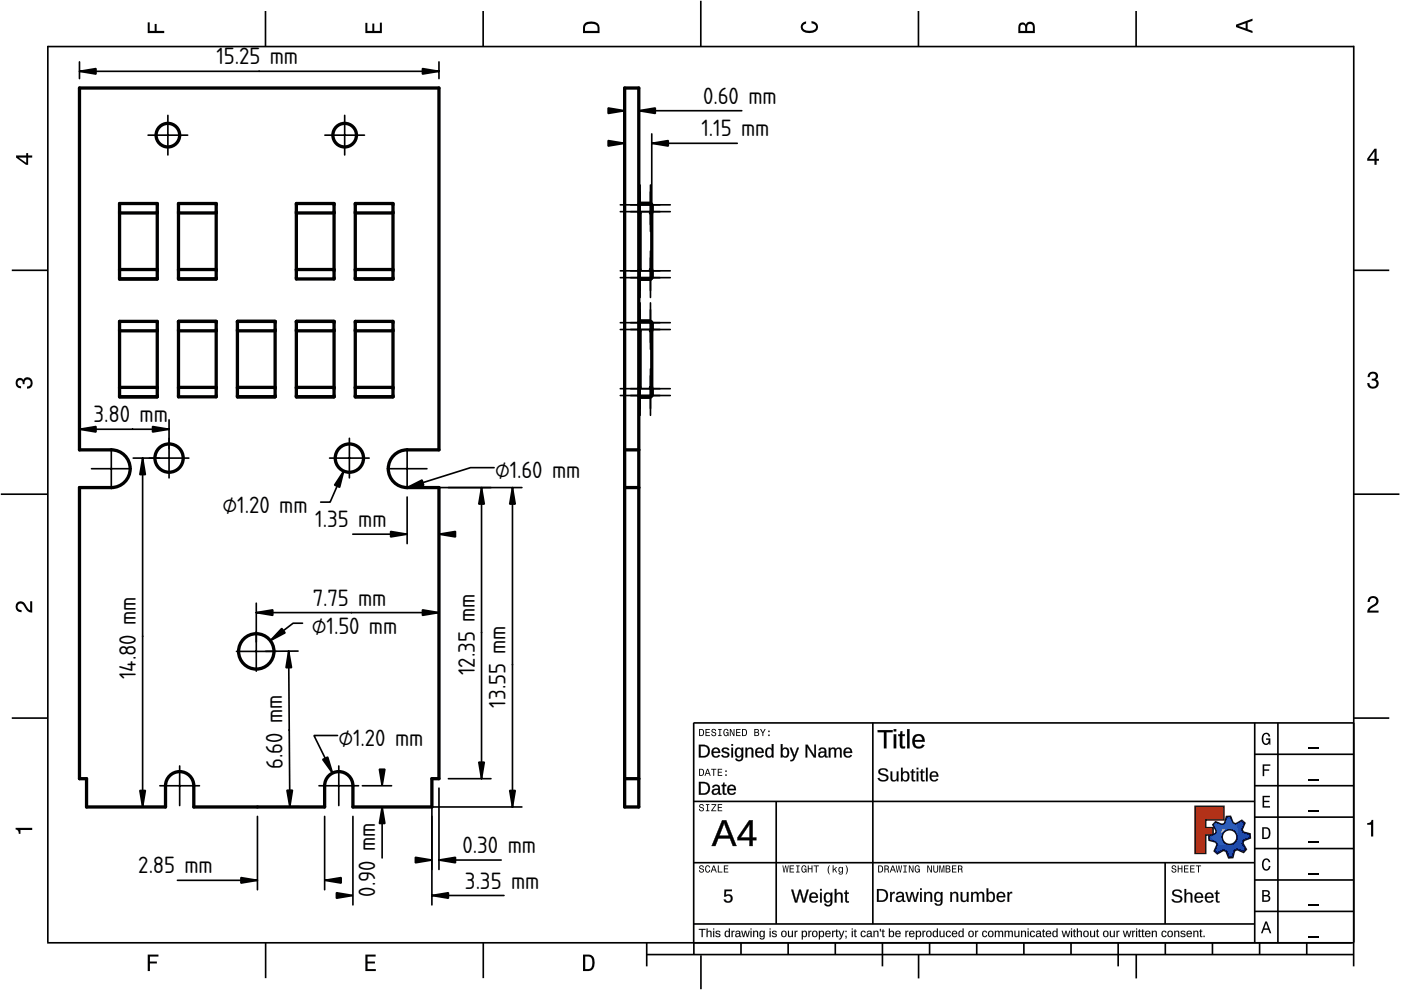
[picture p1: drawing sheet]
<svg xmlns="http://www.w3.org/2000/svg" width="297mm" height="210mm" viewBox="0 0 297 210" stroke-linecap="round" stroke-linejoin="round" font-family="sans-serif">
<defs><g id="words">
<g font-size="4.7">
<text x="45.9" y="13.7">15.25 mm</text>
<text x="149.1" y="22">0.60 mm</text>
<text x="148.7" y="28.9">1.15 mm</text>
<text x="19.8" y="89.6">3.80 mm</text>
<text x="105" y="101.4">⌀1.60 mm</text>
<text x="47.2" y="108.7">⌀1.20 mm</text>
<text x="66.9" y="111.8">1.35 mm</text>
<text x="66.3" y="128.4">7.75 mm</text>
<text x="66.1" y="134.4">⌀1.50 mm</text>
<text x="100.6" y="143.2" transform="rotate(-90 100.6 143.2)">12.35 mm</text>
<text x="28.8" y="144" transform="rotate(-90 28.8 144)">14.80 mm</text>
<text x="107.2" y="150" transform="rotate(-90 107.2 150)">13.55 mm</text>
<text x="71.8" y="158.2">⌀1.20 mm</text>
<text x="59.9" y="163" transform="rotate(-90 59.9 163)">6.60 mm</text>
<text x="29.3" y="185.2">2.85 mm</text>
<text x="98.1" y="180.9">0.30 mm</text>
<text x="79.6" y="190.2" transform="rotate(-90 79.6 190.2)">0.90 mm</text>
<text x="98.6" y="188.4">3.35 mm</text>
</g>
</g></defs>
<g fill="none" stroke="#000" stroke-width=".35">
<path d="M10.1 9.7v190M10.1 9.9h277M56.3 2.3v7.6M102.4 2.3v7.6M148.6 .2v9.7M194.7 2.3v7.6M240.9 2.3v7.6M287 9.7v195.2M2.5 57.3h7.5M287.1 57.3h7.4M.2 104.8h10M287 104.8h9.7"/>
<path d="M2.5 152.2h7.5M147 153.3h140.1M147.1 153.3v49.1M185.1 153.2v42.7M266 159.9h21M266 153.2v46.7M270.9 153.2v46.7M287.1 152.2h7.4M147 169.9h119M164.6 169.9v26M266 179.9h21M266 173.3h21"/>
<path d="M266 166.6h21M10 199.9h277.1M56.3 199.9v7.5M102.5 199.9v7.5M137.1 199.9v5M147 195.9h119M147 182.9h119M157.1 199.9v2.5M167.1 199.9v2.5M177.1 199.9v2.5M187.1 199.9v5M197.1 199.9v2.5"/>
<path d="M207.1 199.9v2.5M217.1 199.9v2.5M227.1 199.9v2.5M237.1 199.9v5M247 182.9v13M247.1 199.9v2.5M257.1 199.9v2.5M266 193.2h21M266 186.6h21M267.1 199.9v2.5M277.1 199.9v2.5M137.1 202.4h150"/>
<path d="M148.6 202.5v7.2M194.8 202.3v5.1M240.9 202.3v5.1"/>
</g>
<g fill="#000">
<path d="M31.3 4.7h.4v1.8h1.1v-1.4h.4v1.4h1.6v.5h-3.5z" fill-rule="evenodd"/>
<path d="M77.5 4.8h.4v1.8h1v-1.6h.5v1.6h1.1v-1.8h.5v2.2h-3.5z" fill-rule="evenodd"/>
<path d="M124.1 4.9a2.19 2.19 0 0 0-.5 2.1h3.5v-1.1a1.42 1.42 0 0 0-1.7-1.3zM124.3 5.2a2.14 2.14 0 0 1 2.3 .3l.1 1h-2.7l.1-1z" fill-rule="evenodd"/>
<path d="M170.1 4.9l.8-.4v.5a.7 .7 0 0 0-.7 .5 .7 .7 0 0 0 .3 .8 1.69 1.69 0 0 0 2.5-.6 .9 .9 0 0 0-.9-.7v-.5a1.24 1.24 0 0 1 1.3 1 1.24 1.24 0 0 1-1 1.4 2.22 2.22 0 0 1-2.5-.6l-.1-.6z" fill-rule="evenodd"/>
<path d="M216.1 5l-.2 .8v1.2h3.5v-1.3a.98 .98 0 0 0-.7-1.1 .98 .98 0 0 0-1.2 .6 .84 .84 0 0 0-1.4-.2zM216.4 5.4a.54 .54 0 0 1 .7-.1 .54 .54 0 0 1 .3 .6v.7h-1.1zM217.9 5.3a.62 .62 0 0 1 .7-.2 .62 .62 0 0 1 .4 .7v.8h-1.2z" fill-rule="evenodd"/>
<path d="M262.1 5.2v.5l3.5 1.3v-.4l-1.1-.4v-1.4l1.1-.4v-.5zM262.6 5.5l1.5-.6v1.1z" fill-rule="evenodd"/>
<path d="M3.4 33v.4l2.1 1.6h.5v-1.6h.8v-.4h-.8v-.5h-.4v.5zM4 33.4h1.6v1.1z" fill-rule="evenodd"/>
<path d="M291.4 31.5l-1.5 2.1v.5h1.5v.9h.5v-.9h.5v-.4h-.5v-2.2zM291.4 32.1v1.6h-1.1z" fill-rule="evenodd"/>
<path d="M3.6 80.4a.86 .86 0 0 1 1.4 .1 1.06 1.06 0 0 1 1.2-.5 1.06 1.06 0 0 1 .7 1.2 1.1 1.1 0 0 1-1.2 1.2v-.4a.71 .71 0 0 0 .8-1 .71 .71 0 0 0-1.3-.1v.6h-.4a.61 .61 0 0 0-.3-.8 .61 .61 0 0 0-.8 .2 .61 .61 0 0 0 .2 .8l.6 .2v.4a1.15 1.15 0 0 1-1.2-.6 1.15 1.15 0 0 1 .3-1.3z" fill-rule="evenodd"/>
<path d="M290.3 79.1a1.08 1.08 0 0 1 1.3-.2 1.08 1.08 0 0 1 .5 1.3l-.4 .2a1.06 1.06 0 0 1 .6 1.3 1.06 1.06 0 0 1-1.2 .7 1.1 1.1 0 0 1-1.2-1.2h.4a.71 .71 0 0 0 1 .8 .71 .71 0 0 0 .1-1.3h-.6v-.4a.61 .61 0 0 0 .8-.3 .61 .61 0 0 0-.2-.8 .61 .61 0 0 0-.8 .2l-.2 .6h-.4z" fill-rule="evenodd"/>
<path d="M3.6 127.8a1.22 1.22 0 0 1 2 .7l.4 .6 .4 .3v-1.9h.4v2.4a1.8 1.8 0 0 1-1.7-1.4 .71 .71 0 0 0-.9-.5 .71 .71 0 0 0-.5 .8 .71 .71 0 0 0 .9 .5v.5a1.18 1.18 0 0 1-1.2-.6 1.18 1.18 0 0 1 .2-1.4z" fill-rule="evenodd"/>
<path d="M290.3 126.7a1.18 1.18 0 0 1 1.9 .3 1.18 1.18 0 0 1-1 1.7l-.5 .3-.3 .5h1.9v.4h-2.4a1.8 1.8 0 0 1 1.4-1.7 .71 .71 0 0 0 .5-.9 .71 .71 0 0 0-.9-.5 .71 .71 0 0 0-.5 .8h-.4z" fill-rule="evenodd"/>
<path d="M148.2 154.6v1.5h.5a.77 .77 0 0 0 .6-.8 .77 .77 0 0 0-.6-.7zM148.4 154.7a.57 .57 0 0 1 .7 .6 .57 .57 0 0 1-.7 .6zM149.6 154.6v1.5h.9v-.2h-.7v-.5h.6v-.2h-.6v-.5h.7v-.1zM151 154.6a.53 .53 0 0 0 0 .7 .53 .53 0 0 0 .6 .2 .32 .32 0 0 1-.3 .5 .32 .32 0 0 1-.3-.4h-.2a.5 .5 0 0 0 .7 .5 .5 .5 0 0 0 .1-.8l-.4-.1a.28 .28 0 0 1-.1-.4 .28 .28 0 0 1 .4-.2 .28 .28 0 0 1 .1 .4h.2a.51 .51 0 0 0-.3-.4 .51 .51 0 0 0-.5 0zM152.3 154.6v.1h.2v1.2h-.2v.2h.7v-.2h-.3v-1.2h.3v-.1zM153.5 154.7a.81 .81 0 0 0 .5 1.4l.3-.2 .2 .2v-.8h-.6v.1h.4l-.2 .5a.6 .6 0 0 1-.5-.6 .6 .6 0 0 1 .4-.6l.2 .3h.2l-.1-.3a.53 .53 0 0 0-.8 0zM154.7 154.6v1.5h.2v-1.3l.6 1.3h.2v-1.5h-.2v1.2l-.5-1.2zM156.1 154.6v1.5h.9v-.2h-.7v-.5h.6v-.2h-.6v-.5h.7v-.1zM157.3 154.6v1.5h.5a.77 .77 0 0 0 .6-.8 .77 .77 0 0 0-.6-.7zM157.5 154.7a.57 .57 0 0 1 .7 .6 .57 .57 0 0 1-.7 .6zM159.9 154.6v1.5h.6a.42 .42 0 0 0 .5-.4 .42 .42 0 0 0-.3-.4l.2-.3-.1-.3zM160.1 154.7h.3a.23 .23 0 0 1 .3 .3 .23 .23 0 0 1-.3 .2h-.3zM160.1 155.4h.4a.26 .26 0 0 1 .3 .2 .26 .26 0 0 1-.3 .3h-.4zM161.1 154.6l.5 .9v.6h.2v-.6l.5-.9h-.2l-.4 .7-.3-.7zM162.9 155.7v.4h.3v-.4zM162.9 154.9v.3h.3v-.3z" fill-rule="evenodd"/>
<path d="M267.8 155.7a.85 .85 0 0 1 .9-.3 .85 .85 0 0 1 .6 .8h-.3l-.1-.3a.49 .49 0 0 0-.4-.3 .49 .49 0 0 0-.5 .3 1.2 1.2 0 0 0 .4 1.8 .66 .66 0 0 0 .6-.8h-.6v-.3h.9v1.3h-.1l-.1-.3-.3 .3a.85 .85 0 0 1-1.2-.7v-1.1z" fill-rule="evenodd"/>
<path d="M3.3 175.5h3.5v.5h-2.5v.8h-.3a.77 .77 0 0 0-.7-.9z" fill-rule="evenodd"/>
<path d="M148.4 170.6a.53 .53 0 0 0 0 .6 .53 .53 0 0 0 .6 .2 .32 .32 0 0 1-.3 .5 .32 .32 0 0 1-.3-.4h-.2a.5 .5 0 0 0 .7 .6 .5 .5 0 0 0 .1-.9l-.4-.1a.28 .28 0 0 1-.1-.4 .28 .28 0 0 1 .4-.1 .28 .28 0 0 1 .1 .3h.2a.51 .51 0 0 0-.3-.4 .51 .51 0 0 0-.5 .1zM149.7 170.5v.2h.2v1.1h-.2v.2h.7v-.2h-.3v-1.1h.3v-.2zM150.8 170.5v.2h.8l-.8 1.3h1.1v-.2h-.9l.9-1.3zM152.2 170.5v1.5h.9v-.2h-.7v-.5h.6v-.2h-.6v-.4h.7v-.2z" fill-rule="evenodd"/>
<path d="M148.2 163v1.5h.5a.77 .77 0 0 0 .6-.7 .77 .77 0 0 0-.6-.8zM148.4 163.2a.57 .57 0 0 1 .7 .6 .57 .57 0 0 1-.7 .5zM149.9 163l-.5 1.5h.2l.1-.4h.6l.2 .4h.2l-.6-1.5zM150 163.2l.3 .7h-.5zM150.8 163v.2h.4v1.3h.2v-1.3h.5v-.2zM152.2 163v1.5h.9v-.2h-.7v-.5h.6v-.2h-.6v-.4h.7v-.2zM153.8 164.2v.3h.3v-.3zM153.8 163.3v.4h.3v-.4z" fill-rule="evenodd"/>
<path d="M253.4 171h6.1v2.8h-3.9v1.7h1.6v1.5h-1.6v3.9h-2.2z" fill-rule="evenodd"/>
<path d="M257.7 174.2l-.5 .7 .7 1.3-.2 .5-1.4 .6v.8l1.5 .4 .3 .6-.7 1.3 .7 .6 1.3-.7 .6 .2 .5 1.4 .9-.1 .3-1.4 .6-.3 1.4 .6 .5-.6-.7-1.3 .2-.6 1.4-.5-.1-.9-1.4-.4-.3-.5 .6-1.4-.6-.6-1.3 .8-.6-.2-.5-1.4h-.9l-.4 1.5-.5 .2zM259.1 177.5a1.6 1.6 0 0 1 3.2 0 1.6 1.6 0 0 1-3.2 0z" fill-rule="evenodd"/>
<path d="M267.7 168.7h1.5v.3h-1.2v.8h1.1v.3h-1.1v.8h1.3v.3h-1.6z" fill-rule="evenodd"/>
<path d="M267.7 162.1h1.6v.3h-1.3v.7h1.1v.3h-1.1v1.2h-.3z" fill-rule="evenodd"/>
<path d="M267.6 175.4v2.5h.8a1.37 1.37 0 0 0 .7-2.2 1.56 1.56 0 0 0-1.5-.3zM267.9 175.7a.98 .98 0 0 1 1.2 .7 .98 .98 0 0 1-.7 1.2h-.5z" fill-rule="evenodd"/>
<path d="M289.9 174.5a.77 .77 0 0 0 .9-.7h.4v3.6h-.5v-2.5h-.8z" fill-rule="evenodd"/>
<path d="M148.4 183.6a.53 .53 0 0 0 0 .6 .53 .53 0 0 0 .6 .2 .32 .32 0 0 1-.3 .5 .32 .32 0 0 1-.3-.4h-.2a.5 .5 0 0 0 .7 .5 .5 .5 0 0 0 .1-.8l-.4-.1a.28 .28 0 0 1-.1-.4 .28 .28 0 0 1 .4-.1 .28 .28 0 0 1 .1 .3h.2a.51 .51 0 0 0-.3-.4 .51 .51 0 0 0-.5 .1zM149.6 183.7l-.1 .2a.67 .67 0 0 0 .1 .9 .67 .67 0 0 0 .8 .1l.2-.5h-.2l-.2 .4a.6 .6 0 0 1-.5-.6 .6 .6 0 0 1 .4-.5l.3 .2h.2l-.2-.3a.5 .5 0 0 0-.8 .1zM151.2 183.5l-.5 1.5h.2l.1-.4h.6l.2 .4h.2l-.6-1.5zM151.3 183.7l.3 .7h-.5zM152.2 183.5v1.5h1v-.2h-.8v-1.3zM153.5 183.5v1.5h.9v-.2h-.7v-.5h.6v-.2h-.6v-.4h.7v-.2z" fill-rule="evenodd"/>
<path d="M165.9 183.5l.3 1.5h.1l.3-1.3 .2 1.3h.2l.2-1.5h-.1l-.2 1.3-.2-1.3h-.2l-.2 1.3-.2-1.3zM167.4 183.5v1.5h1v-.2h-.8v-.5h.7v-.2h-.7v-.4h.7v-.2zM168.8 183.5v.2h.3v1.1h-.3v.2h.7v-.2h-.2v-1.1h.2v-.2zM170.1 183.7a.81 .81 0 0 0 .5 1.3l.3-.2 .1 .2v-.8h-.5v.2h.3l-.2 .4a.6 .6 0 0 1-.5-.6 .6 .6 0 0 1 .5-.6l.2 .3h.2l-.2-.3a.53 .53 0 0 0-.7 .1zM171.3 183.5v1.5h.2v-.7h.6v.7h.2v-1.5h-.2v.6h-.6v-.6zM172.5 183.5v.2h.5v1.3h.2v-1.3h.4v-.2zM175.8 183.5a1.35 1.35 0 0 0 .2 1.9 1.84 1.84 0 0 1 0-1.9zM176.5 183.4v1.6h.2v-.4l.2-.2 .4 .6h.2l-.4-.7 .4-.5h-.2l-.6 .6v-1zM177.9 184a.59 .59 0 0 0-.2 .7 .59 .59 0 0 0 .7 .3l.1-.2a.31 .31 0 0 1-.1 .4 .31 .31 0 0 1-.4-.1h-.2a.47 .47 0 0 0 .5 .4 .47 .47 0 0 0 .4-.6v-1.1h-.2v.2l-.3-.2zM178 184.1l.1-.1a.42 .42 0 0 1 .4 .4 .42 .42 0 0 1-.4 .4l-.1-.2zM179.3 183.5a1.85 1.85 0 0 1 0 1.9 1.22 1.22 0 0 0 0-1.9z" fill-rule="evenodd"/>
<path d="M186.2 183.5v1.5h.5a.77 .77 0 0 0 .6-.8 .77 .77 0 0 0-.6-.7zM186.4 183.7a.57 .57 0 0 1 .6 .5 .57 .57 0 0 1-.6 .6zM187.5 183.5v1.5h.2v-.6a.45 .45 0 0 1 .5 .1 .45 .45 0 0 1 .1 .5h.2l-.2-.7a.41 .41 0 0 0 .1-.5 .41 .41 0 0 0-.4-.3zM187.7 183.7h.2a.26 .26 0 0 1 .4 .2 .26 .26 0 0 1-.4 .3h-.2zM189.2 183.5l-.6 1.5h.2l.2-.4h.6l.1 .4h.2l-.5-1.5zM189.3 183.7l.2 .7h-.4zM189.9 183.5l.3 1.5h.2l.2-1.3 .2 1.3h.2l.3-1.5h-.2l-.2 1.3-.2-1.3h-.2l-.2 1.3-.2-1.3zM191.5 183.5v.2h.3v1.1h-.3v.2h.8v-.2h-.3v-1.1h.3v-.2zM192.7 183.5v1.5h.2v-1.2l.5 1.2h.3v-1.5h-.2v1.2l-.6-1.2zM194.1 183.7a.81 .81 0 0 0 .5 1.3l.3-.2 .1 .2v-.8h-.5v.2h.3l-.2 .4a.6 .6 0 0 1-.5-.6 .6 .6 0 0 1 .5-.6l.2 .3h.2l-.2-.3a.53 .53 0 0 0-.7 .1zM196.6 183.5v1.5h.2v-1.2l.6 1.2h.2v-1.5h-.2v1.2l-.6-1.2zM197.9 183.5v.9a.52 .52 0 0 0 .5 .6 .52 .52 0 0 0 .5-.6v-.9h-.2v.9a.33 .33 0 0 1-.3 .5 .33 .33 0 0 1-.3-.5v-.9zM199.2 183.5v1.5h.1v-1.4l.3 1.4h.2l.3-1.4v1.4h.1v-1.5h-.2l-.3 1.3-.3-1.3zM200.5 183.5v1.5h.6a.42 .42 0 0 0 .4-.3 .42 .42 0 0 0-.2-.5l.2-.2-.1-.4zM200.7 183.7h.3a.23 .23 0 0 1 .3 .2 .23 .23 0 0 1-.3 .2h-.3zM200.7 184.3h.3a.26 .26 0 0 1 .3 .2 .26 .26 0 0 1-.3 .3h-.3zM201.8 183.5v1.5h1v-.2h-.8v-.5h.7v-.2h-.7v-.4h.8v-.2zM203.1 183.5v1.5h.2v-.6a.45 .45 0 0 1 .5 .1 .45 .45 0 0 1 .1 .5h.2l-.2-.7a.41 .41 0 0 0 .1-.5 .41 .41 0 0 0-.4-.3zM203.3 183.7h.3a.26 .26 0 0 1 .3 .2 .26 .26 0 0 1-.4 .3h-.2z" fill-rule="evenodd"/>
<path d="M248.5 183.6a.53 .53 0 0 0 0 .6 .53 .53 0 0 0 .6 .2 .32 .32 0 0 1-.2 .5 .32 .32 0 0 1-.3-.4h-.2a.5 .5 0 0 0 .6 .5 .5 .5 0 0 0 .2-.8l-.4-.1a.28 .28 0 0 1-.1-.4 .28 .28 0 0 1 .3-.1 .28 .28 0 0 1 .2 .3h.2a.51 .51 0 0 0-.3-.4 .51 .51 0 0 0-.6 .1zM249.7 183.5v1.5h.2v-.7h.6v.7h.2v-1.5h-.2v.6h-.6v-.6zM251 183.5v1.5h1v-.2h-.8v-.5h.7v-.2h-.7v-.4h.8v-.2zM252.3 183.5v1.5h1v-.2h-.8v-.5h.7v-.2h-.7v-.4h.8v-.2zM253.5 183.5v.2h.5v1.3h.2v-1.3h.5v-.2z" fill-rule="evenodd"/>
<path d="M268.3 195.4l-1 2.5h.4l.2-.8h1l.3 .8h.3l-.9-2.5zM268.4 195.7l.4 1.1h-.7z" fill-rule="evenodd"/>
<path d="M267.6 188.7v2.5h1a.7 .7 0 0 0 .7-.5 .7 .7 0 0 0-.4-.8 .61 .61 0 0 0 .3-.8 .61 .61 0 0 0-.7-.4zM267.9 189h.6a.38 .38 0 0 1 .4 .4 .38 .38 0 0 1-.5 .4h-.5zM267.9 190.1h.6a.44 .44 0 0 1 .5 .4 .44 .44 0 0 1-.5 .4h-.6z" fill-rule="evenodd"/>
<path d="M267.8 182.3a.85 .85 0 0 1 .9-.3 .85 .85 0 0 1 .6 .8h-.3l-.1-.2a.47 .47 0 0 0-.4-.3 .47 .47 0 0 0-.4 .2 1.21 1.21 0 0 0 .4 1.8 .64 .64 0 0 0 .5-.7h.4a.89 .89 0 0 1-.8 1 .89 .89 0 0 1-1-.7v-1.2z" fill-rule="evenodd"/>
<path d="M31.3 202.4h2.3v.4h-1.8v1.1h1.5v.4h-1.5v1.6h-.5z" fill-rule="evenodd"/>
<path d="M77.5 202.4h2.1v.4h-1.7v1.1h1.6v.4h-1.6v1.2h1.8v.4h-2.2z" fill-rule="evenodd"/>
<path d="M123.6 202.4v3.5h1.2a1.42 1.42 0 0 0 1.3-1.8 1.38 1.38 0 0 0-1.3-1.7zM124.1 202.8l1 .1a1.89 1.89 0 0 1 0 2.5l-1 .1z" fill-rule="evenodd"/>
</g>
<path d="M277.3 158.6h2.2M277.3 178.6h2.2M277.3 172h2.2M277.3 165.3h2.2M277.3 198.6h2.2M277.3 191.9h2.2M277.3 185.3h2.2" fill="none" stroke="#000" stroke-width=".25"/>
<g fill="#000">
<path d="M153.6 188.6h1.6v.3h-1.3v.9a.93 .93 0 0 1 1.2 .2 .93 .93 0 0 1-.1 1.3 .93 .93 0 0 1-1.3-.1l-.2-.5h.3a.61 .61 0 0 0 .9 .3 .61 .61 0 0 0 .1-1 .61 .61 0 0 0-.9 .1h-.4z"/>
<path d="M148.2 157.9h.9a1.34 1.34 0 0 1 1.4 1.3 1.34 1.34 0 0 1-1.3 1.4h-1zM148.5 158.2v2.1h.6a1.05 1.05 0 0 0 1-1.1 1.05 1.05 0 0 0-1-1zM151.1 158.8a.94 .94 0 0 1 1.1-.2 .94 .94 0 0 1 .5 1h-1.5a.6 .6 0 0 0 .4 .7 .6 .6 0 0 0 .7-.2h.3a.98 .98 0 0 1-1.3 .4 .98 .98 0 0 1-.4-1.3zM151.4 158.9l-.2 .5h1.1a.55 .55 0 0 0-.3-.6 .55 .55 0 0 0-.6 .1zM153.2 158.6a.93 .93 0 0 1 1.4 .4h-.3a.43 .43 0 0 0-.5-.3 .43 .43 0 0 0-.3 .5l.2 .1a.74 .74 0 0 1 .7 .3 .74 .74 0 0 1 .1 .8 1 1 0 0 1-1.6-.3l.3-.1a.5 .5 0 0 0 .6 .4 .5 .5 0 0 0 .4-.5l-.2-.2a.68 .68 0 0 1-.8-.2 .68 .68 0 0 1 0-.9zM155.1 157.8h.3v.3h-.3zM155.1 158.5h.3v2.1h-.3zM156 158.8a.73 .73 0 0 1 1.2 .1v-.4h.4v2a.86 .86 0 0 1-.7 .9 .86 .86 0 0 1-1-.5l.3-.1a.51 .51 0 0 0 .7 .3 .51 .51 0 0 0 .3-.6v-.3a.77 .77 0 0 1-1 .3 .77 .77 0 0 1-.4-.9zM156.4 158.8a.95 .95 0 0 0 .3 1.6 .81 .81 0 0 0 .5-.9 .81 .81 0 0 0-.7-.7zM158.1 158.5h.3v.4a.69 .69 0 0 1 .8-.4 .69 .69 0 0 1 .5 .7v1.4h-.3v-1.3a.49 .49 0 0 0-.6-.5 .49 .49 0 0 0-.4 .6v1.2h-.3zM160.3 158.8a.94 .94 0 0 1 1.2-.2 .94 .94 0 0 1 .4 1h-1.4a.6 .6 0 0 0 .3 .7 .6 .6 0 0 0 .8-.2h.3a.98 .98 0 0 1-1.3 .4 .98 .98 0 0 1-.5-1.3zM160.6 158.9l-.1 .5h1.1a.55 .55 0 0 0-.3-.6 .55 .55 0 0 0-.7 .1zM162.4 158.8a.74 .74 0 0 1 1.2 .1v-1.1h.4v2.8h-.3v-.3a.79 .79 0 0 1-1.1 .2 .79 .79 0 0 1-.4-.9zM162.8 158.8a.98 .98 0 0 0 .3 1.6 .87 .87 0 0 0 .5-.8 .87 .87 0 0 0-.5-.8zM165.6 157.8h.3v1.1a.79 .79 0 0 1 1-.3 .79 .79 0 0 1 .4 1 .83 .83 0 0 1-1 1l-.4-.3v.3h-.3zM166.1 158.8a.93 .93 0 0 0 .4 1.6 .91 .91 0 0 0 0-1.6zM167.5 158.5h.3l.6 1.7 .6-1.7h.4l-.8 2.1a.88 .88 0 0 1-1 .8v-.3h.3l.4-.5zM170.8 157.9h.4l1.5 2.3v-2.3h.3v2.7h-.5l-1.4-2.3v2.3h-.3zM173.8 158.6a.82 .82 0 0 1 .9-.1 .82 .82 0 0 1 .5 .7v1l.3 .2v.2h-.5l-.2-.4a.7 .7 0 0 1-.8 .5 .7 .7 0 0 1-.5-.9 .7 .7 0 0 1 .9-.5h.4a.47 .47 0 0 0-.3-.5 .47 .47 0 0 0-.6 .3h-.3zM174 159.7a.43 .43 0 0 0 0 .7 .43 .43 0 0 0 .6-.2l.2-.6zM175.7 158.5h.3l.1 .4a.63 .63 0 0 1 .5-.4 .63 .63 0 0 1 .6 .4 .63 .63 0 0 1 .8-.4 .63 .63 0 0 1 .4 .7v1.4h-.3v-1.6a.45 .45 0 0 0-.6-.2 .45 .45 0 0 0-.2 .6v1.2h-.4v-1.6a.45 .45 0 0 0-.6-.2 .45 .45 0 0 0-.2 .6v1.2h-.4zM179.1 158.8a.94 .94 0 0 1 1.1-.2 .94 .94 0 0 1 .5 1h-1.5a.6 .6 0 0 0 .4 .7 .6 .6 0 0 0 .7-.2h.3a.98 .98 0 0 1-1.3 .4 .98 .98 0 0 1-.4-1.3zM179.4 158.9l-.2 .5h1.1a.55 .55 0 0 0-.3-.6 .55 .55 0 0 0-.6 .1z"/>
<path d="M148.2 157.9h.9a1.37 1.37 0 0 1 1.4 1.3 1.37 1.37 0 0 1-1.3 1.4h-1zM148.2 157.9v2.7h1a1.31 1.31 0 0 0 1.3-1.4 1.31 1.31 0 0 0-1.4-1.3zM148.5 158.2v2.1h.6a1.02 1.02 0 0 0 1-1.1 1.02 1.02 0 0 0-1-1zM148.5 158.2a1.17 1.17 0 0 1 1.6 1.2 .95 .95 0 0 1-1 .9h-.6zM151.1 158.8a.95 .95 0 0 1 1.1-.2 .95 .95 0 0 1 .5 1.1l-1.5-.1a.59 .59 0 0 0 .4 .7 .59 .59 0 0 0 .7-.3l.4 .1a1.01 1.01 0 0 1-1.4 .5 1.01 1.01 0 0 1-.4-1.4zM151.1 158.8a1.05 1.05 0 0 0-.1 1.3 1.05 1.05 0 0 0 1.3 .4l.3-.4h-.2a.62 .62 0 0 1-.8 .3 .62 .62 0 0 1-.4-.8h1.5a.91 .91 0 0 0-.5-1 .91 .91 0 0 0-1.1 .2zM151.4 158.9l-.2 .5h1.1l-.3-.6zM151.4 158.9a.57 .57 0 0 1 .6-.1 .57 .57 0 0 1 .3 .6h-1.1zM153.2 158.6a.9 .9 0 0 1 1.4 .4l-.3 .1a.46 .46 0 0 0-.5-.3 .46 .46 0 0 0-.4 .4l.3 .1a.76 .76 0 0 1 .8 .3 .76 .76 0 0 1 .1 .8 1.02 1.02 0 0 1-1.7-.3l.3-.1a.55 .55 0 0 0 .6 .3 .55 .55 0 0 0 .5-.3l-.6-.3a.6 .6 0 0 1-.6-.4 .6 .6 0 0 1 .1-.7zM153.2 158.7a.56 .56 0 0 0-.1 .6 .56 .56 0 0 0 .6 .3l.6 .3a.56 .56 0 0 1-.5 .6 .56 .56 0 0 1-.6-.4h-.3a.92 .92 0 0 0 .9 .5 .92 .92 0 0 0 .8-.6 .65 .65 0 0 0-.7-.6 .42 .42 0 0 1-.5-.5l.4-.2 .4 .1 .1 .2h.3a.9 .9 0 0 0-1.4-.3zM155 157.7h.4v.4h-.4zM155.1 157.8v.3h.3v-.3zM155 158.5h.4v2.1h-.4zM155.1 158.5v2.1h.3v-2.1zM156 158.7a.72 .72 0 0 1 1.2 .2v-.4h.4v.2a4 4 0 0 1-.2 2.5 .9 .9 0 0 1-1.5-.3l.3-.1a.49 .49 0 0 0 .5 .3 .49 .49 0 0 0 .4-.2l.1-.7a.74 .74 0 0 1-.8 .4 .74 .74 0 0 1-.6-.7zM156 158.8a1.3 1.3 0 0 0 .3 1.8 .77 .77 0 0 0 .9-.4 .6 .6 0 0 1-.1 .8 .6 .6 0 0 1-.9-.2l-.3 .1a.85 .85 0 0 0 1 .5 .85 .85 0 0 0 .6-.9l.1-2h-.4v.4a.72 .72 0 0 0-1.2-.1zM156.3 159a.94 .94 0 0 0 .4 1.3 .83 .83 0 0 0 .5-.7 .83 .83 0 0 0-.5-.8zM156.4 158.8a.8 .8 0 0 1 .9 .5 .8 .8 0 0 1-.3 1 .57 .57 0 0 1-.7-.1 .57 .57 0 0 1-.2-.6zM158 158.5h.4v.4a.7 .7 0 0 1 .8-.4 .7 .7 0 0 1 .5 .7v1.4h-.4v-1.3a.47 .47 0 0 0-.5-.5 .47 .47 0 0 0-.4 .6v1.2h-.4zM158.1 158.5v2.1h.3v-1.2a.52 .52 0 0 1 .4-.7 .52 .52 0 0 1 .6 .6v1.3h.3v-1.4a.69 .69 0 0 0-.6-.6 .69 .69 0 0 0-.7 .3v-.4zM160.3 158.8a.95 .95 0 0 1 1.2-.2 .95 .95 0 0 1 .4 1.1l-1.4-.1a.59 .59 0 0 0 .4 .7 .59 .59 0 0 0 .7-.3l.3 .1a1.01 1.01 0 0 1-1.3 .5 1.01 1.01 0 0 1-.5-1.4zM160.4 158.8a1.05 1.05 0 0 0-.2 1.3 1.05 1.05 0 0 0 1.4 .4l.3-.4h-.3a.62 .62 0 0 1-.8 .3 .62 .62 0 0 1-.3-.8h1.4a.91 .91 0 0 0-.4-1 .91 .91 0 0 0-1.1 .2zM160.6 158.9l-.1 .5h1.1l-.4-.6zM160.6 158.9a.57 .57 0 0 1 .7-.1 .57 .57 0 0 1 .3 .6h-1.2zM162.4 158.7a.72 .72 0 0 1 1.2 .2v-1.2h.4v2.9h-.4v-.3a.72 .72 0 0 1-.7 .4 .72 .72 0 0 1-.6-.5l-.1-.6zM162.5 158.8l-.2 .8a.78 .78 0 0 0 .4 .9 .78 .78 0 0 0 1-.3v.4h.3v-2.8h-.4v1.1a.73 .73 0 0 0-1.1-.1zM162.7 159a.97 .97 0 0 0 .4 1.3 .84 .84 0 0 0 .5-.7 .84 .84 0 0 0-.5-.8zM162.8 158.8a.6 .6 0 0 1 .7 .1 .6 .6 0 0 1 .2 .6 .6 .6 0 0 1-.6 .9 .6 .6 0 0 1-.5-.8zM165.5 157.7h.4v1.2a.72 .72 0 0 1 .7-.4 .72 .72 0 0 1 .6 .5l.1 .2a.95 .95 0 0 1-.1 1.1 .95 .95 0 0 1-1.1 .3l-.2-.3v.3h-.4zM165.6 157.8v2.8h.3v-.4a.71 .71 0 0 0 .7 .4 .71 .71 0 0 0 .6-.6l.1-.4a.78 .78 0 0 0-.4-1 .78 .78 0 0 0-1 .3v-1.1zM166.2 158.9a.9 .9 0 0 0 .3 1.4 .89 .89 0 0 0 0-1.5zM166.1 158.8a.58 .58 0 0 1 .7 .1 .58 .58 0 0 1 .2 .7 .6 .6 0 0 1-.6 .8 .6 .6 0 0 1-.5-.8zM167.4 158.5h.4l.6 1.7 .6-1.7h.4l-.8 2.1a.83 .83 0 0 1-1.1 .8v-.3h.4l.4-.5zM167.5 158.5l.8 2.1-.4 .5h-.3v.3a.86 .86 0 0 0 1-.8l.8-2.1h-.4l-.6 1.8-.6-1.8zM170.8 157.9h.4l1.5 2.3-.1-2.3h.4v2.7h-.5l-1.4-2.3 .1 2.3h-.4zM170.8 157.9v2.7h.3v-2.4l1.4 2.4h.5v-2.7h-.3v2.3l-1.5-2.3zM173.8 158.6a.84 .84 0 0 1 .9-.1 .84 .84 0 0 1 .5 .7v1l.3 .1v.3a.44 .44 0 0 1-.7-.4 .72 .72 0 0 1-.9 .5 .72 .72 0 0 1-.4-.9 .72 .72 0 0 1 .9-.5h.4a.45 .45 0 0 0-.3-.5 .45 .45 0 0 0-.6 .3h-.4zM173.8 158.7l-.2 .4h.3a.49 .49 0 0 1 .6-.4 .49 .49 0 0 1 .3 .7h-.4a.67 .67 0 0 0-.9 .4 .67 .67 0 0 0 .5 .9 .67 .67 0 0 0 .8-.5l.3 .4h.4v-.2h-.2l-.1-.2-.1-1a.79 .79 0 0 0-.4-.7 .79 .79 0 0 0-.9 .2zM174 159.7a.4 .4 0 0 0 0 .6 .4 .4 0 0 0 .6-.1l.2-.6zM174 159.7l.8-.2a.61 .61 0 0 1-.2 .8 .61 .61 0 0 1-.8-.1zM175.7 158.5h.4v.4a.63 .63 0 0 1 .5-.4 .63 .63 0 0 1 .6 .4 .65 .65 0 0 1 .8-.4 .65 .65 0 0 1 .5 .7v1.4h-.4v-1.6a.43 .43 0 0 0-.6-.2 .43 .43 0 0 0-.2 .6v1.2h-.4v-1.6a.43 .43 0 0 0-.6-.2 .43 .43 0 0 0-.2 .6v1.2h-.4zM175.7 158.5v2.1h.4l-.1-1.2a.48 .48 0 0 1 .4-.7 .48 .48 0 0 1 .5 .6v1.3h.4l-.1-1.2a.48 .48 0 0 1 .4-.7 .48 .48 0 0 1 .5 .6v1.3h.3v-1.4a.64 .64 0 0 0-.5-.6 .64 .64 0 0 0-.7 .3 .64 .64 0 0 0-.6-.4 .64 .64 0 0 0-.6 .4v-.4zM179.1 158.8a.95 .95 0 0 1 1.1-.2 .95 .95 0 0 1 .5 1.1l-1.5-.1a.59 .59 0 0 0 .4 .7 .59 .59 0 0 0 .7-.3l.3 .1a1.01 1.01 0 0 1-1.3 .5 1.01 1.01 0 0 1-.5-1.4zM179.1 158.8a1.05 1.05 0 0 0-.1 1.3 1.05 1.05 0 0 0 1.3 .4l.3-.4h-.3a.62 .62 0 0 1-.7 .3 .62 .62 0 0 1-.4-.8h1.4a.91 .91 0 0 0-.4-1 .91 .91 0 0 0-1.1 .2zM179.4 158.9l-.2 .5h1.1l-.3-.6zM179.3 158.9a.57 .57 0 0 1 .7-.1 .57 .57 0 0 1 .3 .6h-1.1z"/>
<path d="M186.1 154.8h3.2v.4h-1.4v3.4h-.5v-3.4h-1.3zM189.5 154.6h.5v.5h-.5zM189.5 155.7h.5v2.9h-.5zM191 155h.3v.7h.5v.4h-.5v2l.2 .2h.4v.3l-.3 .1a.6 .6 0 0 1-.8-.7v-1.9h-.3v-.4h.3zM192.3 154.6h.5v4h-.5zM193.8 156a1.34 1.34 0 0 1 1.6-.2 1.34 1.34 0 0 1 .7 1.5h-2.2a.86 .86 0 0 0 .6 1 .86 .86 0 0 0 1-.4l.5 .1a1.4 1.4 0 0 1-1.8 .6 1.4 1.4 0 0 1-.7-1.8zM194.2 156.2l-.2 .7h1.5a.8 .8 0 0 0-.4-.8 .8 .8 0 0 0-.9 .1z"/>
<path d="M186.1 154.8h3.2v.5l-1.4-.1 .1 3.5h-.6v-3.5l-1.3 .1zM186.1 154.8v.4h1.3v3.4h.5v-3.4h1.4v-.4zM189.5 154.6h.5v.5h-.5zM189.5 154.6v.5h.5v-.5zM189.5 155.7h.5v3h-.5zM189.5 155.7v2.9h.5v-2.9zM190.9 155h.4v.7h.6v.4h-.6v1.8l.2 .4 .4-.1v.4a.79 .79 0 0 1-1.1-.6v-1.9h-.4v-.4h.4zM191 155l-.2 .7h-.3v.4l.3-.1v2a.66 .66 0 0 0 .4 .6 .66 .66 0 0 0 .7 0v-.3h-.5l-.1-.4v-1.9l.5 .1v-.4h-.5v-.7zM192.3 154.6h.5v4.1h-.5zM192.3 154.6v4h.5v-4zM193.8 156a1.35 1.35 0 0 1 1.6-.3 1.35 1.35 0 0 1 .7 1.6h-2.1a.85 .85 0 0 0 .5 1 .85 .85 0 0 0 1.1-.4l.4 .1a1.42 1.42 0 0 1-1.8 .6 1.42 1.42 0 0 1-.8-1.8zM193.8 156a1.54 1.54 0 0 0-.2 1.8 1.54 1.54 0 0 0 1.6 .8l.8-.6-.5-.1a.76 .76 0 0 1-1 .4l-.5-.4-.1-.7 2.1 .1a1.32 1.32 0 0 0-.6-1.5 1.32 1.32 0 0 0-1.6 .2zM194.2 156.3l-.2 .6h1.5a.77 .77 0 0 0-.4-.8 .77 .77 0 0 0-.9 .2zM194.2 156.2a.81 .81 0 0 1 .9-.2 .81 .81 0 0 1 .4 .9h-1.6z"/>
<path d="M148.2 165.8h.9a1.36 1.36 0 0 1 1.4 1.3 1.36 1.36 0 0 1-1.3 1.4h-1zM148.6 166.1v2.1h.6a1.06 1.06 0 0 0 1-1.1 1.06 1.06 0 0 0-1.1-1zM151.3 166.5a.83 .83 0 0 1 .8-.1 .83 .83 0 0 1 .5 .7v1l.3 .2v.2h-.4l-.2-.4a.7 .7 0 0 1-.9 .5 .7 .7 0 0 1-.5-.9 .7 .7 0 0 1 .9-.5h.5a.47 .47 0 0 0-.3-.6 .47 .47 0 0 0-.6 .4l-.4-.1zM151.4 167.6a.43 .43 0 0 0 0 .7 .43 .43 0 0 0 .7-.2l.2-.6zM153.4 166h.2v.4h.4v.3h-.4v1.3l.1 .2h.3v.3h-.3l-.4-.2-.1-1.6h-.2v-.3h.3zM154.4 166.7a.95 .95 0 0 1 1.2-.2 .95 .95 0 0 1 .4 1h-1.5a.61 .61 0 0 0 .4 .7 .61 .61 0 0 0 .8-.2h.3a1 1 0 0 1-1.3 .4 1 1 0 0 1-.5-1.3zM154.7 166.8l-.1 .5h1.1a.56 .56 0 0 0-.3-.6 .56 .56 0 0 0-.7 .1z"/>
<path d="M148.2 165.8h.9a1.39 1.39 0 0 1 1.5 1.3 1.39 1.39 0 0 1-1.4 1.4h-1zM148.2 165.8v2.7h1a1.33 1.33 0 0 0 1.3-1.4 1.33 1.33 0 0 0-1.4-1.3zM148.6 166.1v2.1h.6a1.04 1.04 0 0 0 .9-1.1 1.04 1.04 0 0 0-1-1zM148.5 166.1a1.19 1.19 0 0 1 1.7 1.2 .96 .96 0 0 1-1 .9h-.7zM151.2 166.5a.85 .85 0 0 1 .9-.2 .85 .85 0 0 1 .6 .8v1l.3 .1v.3a.45 .45 0 0 1-.7-.4 .73 .73 0 0 1-.9 .5 .73 .73 0 0 1-.5-.9 .73 .73 0 0 1 .9-.5h.5a.46 .46 0 0 0-.4-.5 .46 .46 0 0 0-.5 .3h-.4zM151.3 166.5l-.3 .4 .3 .1a.49 .49 0 0 1 .7-.4 .49 .49 0 0 1 .3 .7h-.5a.68 .68 0 0 0-.8 .4 .68 .68 0 0 0 .5 .9 .68 .68 0 0 0 .8-.5l.2 .4h.4v-.2h-.2l-.1-.2v-1a.8 .8 0 0 0-.5-.7 .8 .8 0 0 0-.8 .1zM151.4 167.6a.4 .4 0 0 0 .1 .6 .4 .4 0 0 0 .6-.1l.2-.6zM151.4 167.6l.9-.2a.61 .61 0 0 1-.3 .8 .61 .61 0 0 1-.7-.1zM153.3 165.9h.3v.5h.4v.3h-.4v1.4l.4 .1v.3h-.6l-.1-.2-.1-1.6h-.2v-.3h.3zM153.4 166l-.1 .4h-.3v.3l.3-.1v1.7l.1 .2h.6v-.3l-.3 .1-.1-.3v-1.4l.4 .1v-.3h-.4v-.4zM154.4 166.6a.96 .96 0 0 1 1.2-.2 .96 .96 0 0 1 .4 1.2l-1.4-.1a.59 .59 0 0 0 .4 .7 .59 .59 0 0 0 .7-.3l.3 .1a1.02 1.02 0 0 1-1.3 .5 1.02 1.02 0 0 1-.5-1.4zM154.4 166.7a1.07 1.07 0 0 0-.1 1.4 1.07 1.07 0 0 0 1.4 .3l.3-.4h-.3a.62 .62 0 0 1-.8 .3 .62 .62 0 0 1-.4-.8h1.5a.92 .92 0 0 0-.4-1 .92 .92 0 0 0-1.2 .2zM154.7 166.8l-.1 .5h1.1l-.4-.6zM154.7 166.8a.57 .57 0 0 1 .7-.1 .57 .57 0 0 1 .3 .6h-1.2z"/>
<path d="M153.1 173.9h.9l2.2 5.5h-.8l-.6-1.6h-2.5l-.6 1.6h-.9zM153.1 173.9l-2.2 5.5h.8l.6-1.7h2.5l.6 1.7h.7l-2.1-5.5zM153.5 174.5l-1 2.7h2zM153.5 174.4l1.1 2.8h-2.1zM158.8 173.9h.8v3.7l.8-.1v.7l-.8-.1v1.3h-.7v-1.3l-2.6 .1v-.6zM158.8 173.9l-2.4 3.7v.5h2.6l-.1 1.3h.7l-.1-1.3h.8v-.5h-.8l.1-3.7zM158.9 174.7l-1.9 2.9h1.9zM158.9 174.7l.1 2.9h-2.1z"/>
<path d="M153.1 173.9h.9l2.1 5.5h-.7l-.6-1.6h-2.5l-.6 1.6h-.8zM153.5 174.5l-1 2.7h2zM158.8 173.9h.8v3.7h.7v.5h-.7v1.3h-.7v-1.3h-2.5v-.5zM158.9 174.7l-1.9 2.9h1.9z"/>
<path d="M186.3 163.2a1.24 1.24 0 0 1 2 .3l-.4 .1a.72 .72 0 0 0-.7-.4 .72 .72 0 0 0-.6 .5l.7 .4a.84 .84 0 0 1 1.1 .9 .84 .84 0 0 1-1.2 .7 1 1 0 0 1-1.1-.7l.4-.1a.87 .87 0 0 0 .7 .5 .87 .87 0 0 0 .8-.5 1.94 1.94 0 0 0-1.5-.7l-.3-.4zM188.8 163.6h.4v1.3a.5 .5 0 0 0 .5 .5 .5 .5 0 0 0 .4-.6v-1.2h.4v2.1h-.3v-.4a.7 .7 0 0 1-.9 .4 .7 .7 0 0 1-.5-.7zM191 162.8h.4v1.1a.8 .8 0 0 1 1-.3 .8 .8 0 0 1 .4 1 .85 .85 0 0 1-1 1.1l-.4-.4v.4h-.4zM191.6 163.9a.94 .94 0 0 0 .3 1.5 .93 .93 0 0 0 0-1.6zM193.4 163.1h.2v.5h.4v.2h-.4v1.3l.1 .3h.4v.2h-.6l-.2-.1v-1.7h-.3v-.2h.3zM194.4 162.8h.3v.3h-.3zM194.4 163.6h.3v2.1h-.3zM195.4 163.1h.2v.5h.4v.2h-.4v1.3l.1 .3h.3v.2h-.6l-.1-.1v-1.7h-.3v-.2h.3zM196.3 162.8h.4v2.9h-.4zM197.3 163.8a.95 .95 0 0 1 1.2-.2 .95 .95 0 0 1 .5 1.1h-1.5a.61 .61 0 0 0 .3 .7 .61 .61 0 0 0 .8-.3l.3 .1a1 1 0 0 1-1.3 .4 1 1 0 0 1-.5-1.3zM197.6 164l-.1 .4h1.1a.56 .56 0 0 0-.3-.6 .56 .56 0 0 0-.7 .2z"/>
<path d="M186.3 163.2a1.25 1.25 0 0 1 2 .3l-.4 .1a.71 .71 0 0 0-.7-.4 .71 .71 0 0 0-.6 .5l.7 .4a.85 .85 0 0 1 1.1 .9 .85 .85 0 0 1-1.2 .7 .9 .9 0 0 1-1.1-.7l.3-.1a.84 .84 0 0 0 .8 .5 .84 .84 0 0 0 .8-.5 .73 .73 0 0 0-.8-.5 .83 .83 0 0 1-.9-1.2zM186.4 163.2a.86 .86 0 0 0 .1 .9 .86 .86 0 0 0 .9 .3 .54 .54 0 0 1 .6 .6 .54 .54 0 0 1-.7 .4l-.6-.1-.2-.4-.4 .1a1.33 1.33 0 0 0 2.2 .1 .86 .86 0 0 0-1-1 .5 .5 0 0 1-.6-.2 .5 .5 0 0 1 .2-.7h.7l.3 .4 .4-.1a1.19 1.19 0 0 0-1.9-.3zM188.8 163.5h.4v1.4a.49 .49 0 0 0 .5 .5 .49 .49 0 0 0 .4-.6v-1.3h.4v2.2h-.4v-.4a.71 .71 0 0 1-.8 .4 .71 .71 0 0 1-.5-.7zM188.8 163.6v1.4a.7 .7 0 0 0 .6 .6 .7 .7 0 0 0 .8-.3v.4h.3v-2.1h-.4l.1 1.2a.52 .52 0 0 1-.5 .6 .52 .52 0 0 1-.6-.5l.1-1.3zM191 162.8h.4v1.1a.81 .81 0 0 1 1-.3 .81 .81 0 0 1 .4 1 .87 .87 0 0 1-1 1.1l-.4-.4v.4h-.4zM191 162.8v2.9h.4v-.4a.73 .73 0 0 0 .7 .4 .73 .73 0 0 0 .6-.6l.1-.5a.79 .79 0 0 0-.4-1 .79 .79 0 0 0-1 .3v-1.1zM191.6 163.9a.92 .92 0 0 0 .3 1.5 .89 .89 0 0 0 .5-.8 .89 .89 0 0 0-.5-.8zM191.6 163.9a.58 .58 0 0 1 .7 0 .58 .58 0 0 1 .2 .7 .6 .6 0 0 1-.6 .9 .6 .6 0 0 1-.5-.9zM193.4 163.1h.3l-.1 .5 .4-.1v.3h-.4l.1 1.5 .4 .1v.3l-.6-.1-.2-.1v-1.7h-.3v-.3l.3 .1zM193.4 163.1l-.1 .5h-.3v.2h.3v1.7l.2 .1h.6v-.2h-.4l-.1-.3v-1.3h.4v-.2h-.4v-.5zM194.3 162.8h.4v.3h-.4zM194.4 162.8v.3h.3v-.3zM194.3 163.5h.4v2.2h-.4zM194.4 163.6v2.1h.3v-2.1zM195.4 163.1h.2v.5l.4-.1v.3h-.4v1.5l.4 .1v.3l-.6-.1-.1-.1v-1.7h-.3v-.3l.3 .1zM195.4 163.1l-.1 .5h-.3v.2h.3v1.7l.2 .1h.5v-.2h-.3l-.1-.3v-1.3h.4v-.2h-.4v-.5zM196.3 162.8h.4v2.9h-.4zM196.3 162.8v2.9h.4v-2.9zM197.3 163.8a.96 .96 0 0 1 1.2-.2 .96 .96 0 0 1 .5 1.1h-1.5a.6 .6 0 0 0 .4 .7 .6 .6 0 0 0 .7-.3l.3 .1a1.02 1.02 0 0 1-1.3 .4 1.02 1.02 0 0 1-.5-1.3zM197.4 163.8a1.08 1.08 0 0 0-.2 1.4 1.08 1.08 0 0 0 1.4 .4l.3-.4-.3-.1a.62 .62 0 0 1-.8 .3 .62 .62 0 0 1-.3-.7h1.4a.93 .93 0 0 0-.4-1.1 .93 .93 0 0 0-1.1 .2zM197.6 164l-.1 .4h1.1a.54 .54 0 0 0-.3-.6 .54 .54 0 0 0-.7 .2zM197.6 163.9a.57 .57 0 0 1 .7-.1 .57 .57 0 0 1 .3 .6h-1.2z"/>
<path d="M148.2 197h1.4v.1h-.6v1.6h-.2v-1.6h-.6zM149.8 196.9h.2v.7a.45 .45 0 0 1 .5-.3 .45 .45 0 0 1 .4 .5v.9h-.3v-.9a.32 .32 0 0 0-.3-.3 .32 .32 0 0 0-.3 .4v.8h-.2zM151.2 196.9h.2v.2h-.2zM151.2 197.4h.2v1.3h-.2zM151.8 197.4h.6l.3 .3h-.2a.28 .28 0 0 0-.3-.2 .28 .28 0 0 0-.2 .3l.5 .2a.36 .36 0 0 1 .2 .4 .36 .36 0 0 1-.3 .3l-.6-.1-.1-.2 .1-.1a.32 .32 0 0 0 .4 .3 .32 .32 0 0 0 .3-.4l-.2-.1a.44 .44 0 0 1-.5-.2 .44 .44 0 0 1 0-.5zM153.8 197.5l.3-.2 .4 .3v-.7h.3v1.8h-.2l-.1-.2a.5 .5 0 0 1-.6 .1 .5 .5 0 0 1-.3-.6zM153.9 197.6v.7l.1 .2a.49 .49 0 0 0 .5-.5 .49 .49 0 0 0-.5-.5zM155.1 197.4h.2v.2l.1-.2 .3-.1v.2l-.2 .1-.2 .2v.9h-.2zM156 197.5l.5-.2a.42 .42 0 0 1 .5 .5v.6l.1 .3h-.2l-.2-.3a.45 .45 0 0 1-.5 .3 .45 .45 0 0 1-.3-.5 .45 .45 0 0 1 .5-.3h.3a.3 .3 0 0 0-.2-.4 .3 .3 0 0 0-.3 .2h-.3zM156.1 198.2a.35 .35 0 0 0 .7 0 .35 .35 0 0 0-.7 0zM157.2 197.4h.2l.2 1.1 .3-1.1h.3l.3 1.1 .3-1.1h.2l-.4 1.3h-.3l-.2-1.2-.3 1.2h-.3zM159.1 196.9h.2v.2h-.2zM159.1 197.4h.2v1.3h-.2zM159.7 197.4h.2v.2a.45 .45 0 0 1 .5-.3 .45 .45 0 0 1 .3 .5v.9h-.2v-.9a.32 .32 0 0 0-.3-.3 .32 .32 0 0 0-.3 .4v.8h-.2zM161.1 197.5l.4-.2 .4 .3v-.2h.2v1.2a.56 .56 0 0 1-.4 .6 .56 .56 0 0 1-.6-.3l.5 .1a.41 .41 0 0 0 .3-.6 .54 .54 0 0 1-.8 .2 .54 .54 0 0 1-.1-.8zM161.3 197.6v.6a.38 .38 0 0 0 .5 .2 .38 .38 0 0 0 .1-.5l-.2-.4zM163.2 196.9h.2v.2h-.2zM163.2 197.4h.2v1.3h-.2zM163.8 197.4h.6l.3 .3h-.2a.28 .28 0 0 0-.3-.2 .28 .28 0 0 0-.2 .3l.5 .2a.36 .36 0 0 1 .2 .4 .36 .36 0 0 1-.3 .3l-.6-.1-.2-.2 .2-.1a.32 .32 0 0 0 .4 .3 .32 .32 0 0 0 .2-.4l-.1-.1a.44 .44 0 0 1-.5-.2 .44 .44 0 0 1 0-.5zM165.8 197.5a.64 .64 0 0 1 .9 .1 .64 .64 0 0 1-.1 .9 .64 .64 0 0 1-.9-.1zM165.9 197.6v.6l.1 .3a.49 .49 0 0 0 .6-.5 .49 .49 0 0 0-.6-.5zM167.1 197.4h.2v.8a.32 .32 0 0 0 .3 .4 .32 .32 0 0 0 .3-.5v-.7h.2v1.3h-.2v-.3a.44 .44 0 0 1-.5 .3 .44 .44 0 0 1-.3-.5zM168.5 197.4h.2v.2l.1-.2 .3-.1v.2l-.2 .1-.2 .2v.9h-.2zM170 197.4h.2v.2a.5 .5 0 0 1 .7-.2 .5 .5 0 0 1 .2 .6 .53 .53 0 0 1-.7 .7l-.2-.2v.7h-.2zM170.4 197.6a.49 .49 0 0 0-.2 .6 .49 .49 0 0 0 .6 .2v-.8zM171.4 197.4h.2v.2l.1-.2 .3-.1v.2l-.2 .1-.2 .2v.9h-.2zM172.3 197.5a.64 .64 0 0 1 .9 .1 .64 .64 0 0 1-.1 .9 .64 .64 0 0 1-.9-.1zM172.5 197.6l-.1 .6 .2 .3a.49 .49 0 0 0 .5-.5 .49 .49 0 0 0-.5-.5zM173.6 197.4h.2v.2a.5 .5 0 0 1 .7-.2 .5 .5 0 0 1 .2 .6 .53 .53 0 0 1-.6 .7l-.3-.2v.7h-.2zM174 197.6a.49 .49 0 0 0-.2 .6 .49 .49 0 0 0 .6 .2v-.8zM175.1 197.5a.6 .6 0 0 1 .7-.1 .6 .6 0 0 1 .3 .7h-.9a.39 .39 0 0 0 .2 .4 .39 .39 0 0 0 .5-.2l.2 .1a.67 .67 0 0 1-1 .1 .67 .67 0 0 1 0-1zM175.3 197.6l-.1 .3h.7l-.2-.4zM176.4 197.4h.2v.2l.2-.2 .2-.1v.2l-.2 .1-.1 .2-.1 .9h-.2zM177.3 197.1h.2v.3h.2v.1h-.2v.8l.3 .4-.5-.1v-1.1h-.2v-.1h.2zM177.8 197.4h.2l.4 1 .4-1h.2l-.5 1.3a.54 .54 0 0 1-.6 .5v-.2h.2l.2-.3zM179.3 198.4h.2l-.1 .6h-.2l.2-.3zM179.3 197.4h.2v.2h-.2zM180.6 196.9h.2v.2h-.2zM180.6 197.4h.2v1.3h-.2zM181.2 197.1h.2v.3h.2v.1h-.2v.8l.2 .4-.4-.1v-1.1h-.2v-.1h.2zM182.6 197.5l.6-.1 .3 .3h-.2l-.1-.2a.46 .46 0 0 0-.6 .5 .46 .46 0 0 0 .7 .4l.3-.1a.61 .61 0 0 1-.9 .3 .61 .61 0 0 1-.2-1zM183.9 197.5l.4-.2a.42 .42 0 0 1 .5 .5v.6l.2 .3h-.3l-.1-.3a.45 .45 0 0 1-.6 .3 .45 .45 0 0 1-.3-.5 .45 .45 0 0 1 .6-.3h.3a.3 .3 0 0 0-.2-.4 .3 .3 0 0 0-.4 .2h-.2zM184 198.2a.32 .32 0 0 0 .6 0 .32 .32 0 0 0-.6 0zM185.2 197.4h.2v.2a.45 .45 0 0 1 .5-.3 .45 .45 0 0 1 .3 .5v.9h-.2v-.9a.32 .32 0 0 0-.3-.3 .32 .32 0 0 0-.3 .4v.8h-.2zM186.5 197h.3l-.1 .5h-.1zM187.2 197.1h.1v.3h.2v.1h-.2v.8l.3 .4-.5-.1v-1.1h-.2v-.1h.2zM188.5 196.9h.2v.7a.5 .5 0 0 1 .6-.2 .5 .5 0 0 1 .3 .6 .54 .54 0 0 1-.6 .7l-.3-.2v.2h-.2zM188.8 197.6l-.1 .7 .2 .2a.49 .49 0 0 0 .4-.5 .49 .49 0 0 0-.4-.5zM190 197.5a.6 .6 0 0 1 .7-.1 .6 .6 0 0 1 .3 .7h-1a.39 .39 0 0 0 .3 .4 .39 .39 0 0 0 .4-.2l.2 .1a.67 .67 0 0 1-1 .1 .67 .67 0 0 1 .1-1zM190.1 197.6l-.1 .3h.7l-.2-.4zM192 197.4h.2v.2l.1-.2 .3-.1v.2l-.3 .1-.1 .2v.9h-.2zM192.9 197.5a.6 .6 0 0 1 .7-.1 .6 .6 0 0 1 .3 .7h-.9a.39 .39 0 0 0 .2 .4 .39 .39 0 0 0 .5-.2l.2 .1a.67 .67 0 0 1-1 .1 .67 .67 0 0 1 0-1zM193.1 197.6l-.1 .3h.7l-.2-.4zM194.2 197.4h.2v.2a.5 .5 0 0 1 .7-.2 .5 .5 0 0 1 .2 .6 .53 .53 0 0 1-.7 .7l-.2-.2v.7h-.2zM194.6 197.6a.49 .49 0 0 0-.2 .6 .49 .49 0 0 0 .6 .2v-.8zM195.6 197.4h.2v.2l.1-.2 .3-.1v.2l-.2 .1-.2 .2v.9h-.2zM196.5 197.5a.64 .64 0 0 1 .9 .1 .64 .64 0 0 1-.1 .9 .64 .64 0 0 1-.9-.1zM196.7 197.6l-.1 .6 .2 .3a.49 .49 0 0 0 .5-.5 .49 .49 0 0 0-.5-.5zM197.9 197.5l.3-.2 .4 .3v-.7h.3v1.8h-.2l-.1-.2a.5 .5 0 0 1-.6 .1 .5 .5 0 0 1-.3-.6zM198 197.6v.7l.1 .2a.49 .49 0 0 0 .5-.5 .49 .49 0 0 0-.5-.5zM199.2 197.4h.2v.8a.32 .32 0 0 0 .4 .4 .32 .32 0 0 0 .2-.5v-.7h.3v1.3h-.2l-.1-.3a.44 .44 0 0 1-.5 .3 .44 .44 0 0 1-.3-.5zM200.7 197.5l.6-.1 .3 .3h-.2l-.2-.2a.46 .46 0 0 0-.5 .5 .46 .46 0 0 0 .7 .4l.2-.1a.61 .61 0 0 1-.9 .3 .61 .61 0 0 1-.1-1zM201.9 197.5a.6 .6 0 0 1 .8-.1 .6 .6 0 0 1 .3 .7h-1a.39 .39 0 0 0 .3 .4 .39 .39 0 0 0 .4-.2l.2 .1a.67 .67 0 0 1-1 .1 .67 .67 0 0 1 0-1zM202.1 197.6l-.1 .3h.7l-.2-.4zM203.3 197.5l.4-.2 .4 .3v-.7h.2v1.8h-.2v-.2a.5 .5 0 0 1-.7 .1 .5 .5 0 0 1-.2-.6zM203.5 197.6l-.1 .7 .2 .2a.49 .49 0 0 0 .5-.5 .49 .49 0 0 0-.5-.5zM205.4 197.5a.64 .64 0 0 1 1 .1 .64 .64 0 0 1-.1 .9 .64 .64 0 0 1-.9-.1zM205.6 197.6l-.1 .6 .2 .3a.49 .49 0 0 0 .5-.5 .49 .49 0 0 0-.5-.5zM206.8 197.4h.2v.2l.1-.2 .3-.1v.2l-.3 .1-.1 .2v.9h-.2zM208.4 197.5l.6-.1 .3 .3h-.2l-.2-.2a.46 .46 0 0 0-.5 .5 .46 .46 0 0 0 .6 .4l.3-.1a.61 .61 0 0 1-.9 .3 .61 .61 0 0 1-.1-1zM209.6 197.5a.64 .64 0 0 1 .9 .1 .64 .64 0 0 1-.1 .9 .64 .64 0 0 1-.9-.1zM209.8 197.6l-.1 .6 .2 .3a.49 .49 0 0 0 .5-.5 .49 .49 0 0 0-.5-.5zM210.9 197.4h.2v.2a.41 .41 0 0 1 .4-.3 .41 .41 0 0 1 .4 .3 .41 .41 0 0 1 .5-.3 .41 .41 0 0 1 .3 .5v.9h-.2l-.1-1-.2-.2-.3 .2v1h-.2v-1l-.4-.2-.1 .2v1h-.3zM213 197.4h.2v.2a.41 .41 0 0 1 .4-.3 .41 .41 0 0 1 .4 .3 .41 .41 0 0 1 .5-.3 .41 .41 0 0 1 .3 .5v.9h-.3v-1l-.2-.2-.3 .2v1h-.2v-1l-.4-.2-.2 .2v1h-.2zM215.1 197.4h.2v.8a.32 .32 0 0 0 .3 .4 .32 .32 0 0 0 .3-.5v-.7h.2v1.3h-.2v-.3a.44 .44 0 0 1-.5 .3 .44 .44 0 0 1-.3-.5zM216.5 197.4h.2v.2a.45 .45 0 0 1 .5-.3 .45 .45 0 0 1 .3 .5v.9h-.2v-.9a.32 .32 0 0 0-.3-.3 .32 .32 0 0 0-.3 .4v.8h-.2zM217.9 196.9h.2v.2h-.2zM217.9 197.4h.2v1.3h-.2zM218.5 197.5l.6-.1 .3 .3h-.2l-.2-.2a.46 .46 0 0 0-.5 .5 .46 .46 0 0 0 .7 .4l.2-.1a.61 .61 0 0 1-.9 .3 .61 .61 0 0 1-.1-1zM219.8 197.5l.4-.2a.42 .42 0 0 1 .5 .5v.6l.2 .3h-.3l-.1-.3a.45 .45 0 0 1-.6 .3 .45 .45 0 0 1-.3-.5 .45 .45 0 0 1 .6-.3h.3a.3 .3 0 0 0-.2-.4 .3 .3 0 0 0-.4 .2h-.2zM219.9 198.2a.32 .32 0 0 0 .6 0 .32 .32 0 0 0-.6 0zM221.2 197.1h.1v.3h.3v.1h-.3v.8l.3 .4-.5-.1v-1.1h-.2v-.1h.2zM221.9 197.5a.6 .6 0 0 1 .7-.1 .6 .6 0 0 1 .3 .7h-1a.39 .39 0 0 0 .3 .4 .39 .39 0 0 0 .5-.2l.1 .1a.67 .67 0 0 1-1 .1 .67 .67 0 0 1 .1-1zM222 197.6l-.1 .3h.8l-.3-.4zM223.2 197.5l.4-.2 .4 .3v-.7h.2v1.8h-.2v-.2a.5 .5 0 0 1-.6 .1 .5 .5 0 0 1-.3-.6zM223.4 197.6v.7l.1 .2a.49 .49 0 0 0 .5-.5 .49 .49 0 0 0-.5-.5zM225.1 197.4h.2l.3 1.1 .3-1.1h.2l.3 1.1 .3-1.1h.2l-.4 1.3h-.2l-.3-1.2-.3 1.2h-.2zM227.1 196.9h.2v.2h-.2zM227.1 197.4h.2v1.3h-.2zM227.7 197.1h.2v.3h.2v.1h-.2v.8l.2 .4-.4-.1-.1-1.1h-.1v-.1h.2zM228.3 196.9h.2v.7a.45 .45 0 0 1 .5-.3 .45 .45 0 0 1 .4 .5v.9h-.2v-.9a.32 .32 0 0 0-.4-.3 .32 .32 0 0 0-.3 .4v.8h-.2zM229.8 197.5a.64 .64 0 0 1 .9 .1 .64 .64 0 0 1-.1 .9 .64 .64 0 0 1-.9-.1zM230 197.6l-.1 .6 .2 .3a.49 .49 0 0 0 .5-.5 .49 .49 0 0 0-.5-.5zM231.1 197.4h.2v.8a.32 .32 0 0 0 .4 .4 .32 .32 0 0 0 .2-.5v-.7h.3v1.3h-.2v-.3a.44 .44 0 0 1-.6 .3 .44 .44 0 0 1-.3-.5zM232.6 197.1h.2v.3h.2v.1h-.2v.8l.2 .4-.4-.1-.1-1.1h-.1v-.1h.1zM234 197.5a.64 .64 0 0 1 .9 .1 .64 .64 0 0 1-.1 .9 .64 .64 0 0 1-.9-.1zM234.2 197.6l-.1 .6 .2 .3a.49 .49 0 0 0 .5-.5 .49 .49 0 0 0-.5-.5zM235.3 197.4h.2v.8a.32 .32 0 0 0 .4 .4 .32 .32 0 0 0 .2-.5v-.7h.3v1.3h-.2v-.3a.44 .44 0 0 1-.6 .3 .44 .44 0 0 1-.3-.5zM236.7 197.4h.2v.2l.2-.2 .2-.1v.2l-.2 .1-.1 .2-.1 .9h-.2zM238.1 197.4h.2l.3 1.1 .3-1.1h.2l.3 1.1 .3-1.1h.2l-.4 1.3h-.2l-.3-1.2-.3 1.2h-.3zM240 197.4h.2l.1 .2 .1-.2 .3-.1v.2l-.3 .1-.1 .2v.9h-.3zM240.9 196.9h.2v.2h-.2zM240.9 197.4h.2v1.3h-.2zM241.5 197.1h.2v.3h.2v.1h-.2v.8l.2 .4-.4-.1-.1-1.1h-.1v-.1h.1zM242.2 197.1h.2v.3h.2v.1h-.2v.8l.2 .4-.4-.1-.1-1.1h-.1v-.1h.1zM242.9 197.5a.6 .6 0 0 1 .7-.1 .6 .6 0 0 1 .3 .7h-.9a.39 .39 0 0 0 .2 .4 .39 .39 0 0 0 .5-.2l.2 .1a.67 .67 0 0 1-1 .1 .67 .67 0 0 1 0-1zM243.1 197.6l-.1 .3h.7l-.2-.4zM244.2 197.4h.2v.2a.45 .45 0 0 1 .5-.3 .45 .45 0 0 1 .4 .5v.9h-.2v-.9a.32 .32 0 0 0-.4-.3 .32 .32 0 0 0-.3 .4v.8h-.2zM246.4 197.5l.6-.1 .3 .3h-.2l-.2-.2a.46 .46 0 0 0-.5 .5 .46 .46 0 0 0 .7 .4l.2-.1a.61 .61 0 0 1-.9 .3 .61 .61 0 0 1-.1-1zM247.6 197.5a.64 .64 0 0 1 1 .1 .64 .64 0 0 1-.1 .9 .64 .64 0 0 1-.9-.1zM247.8 197.6v.6l.1 .3a.49 .49 0 0 0 .5-.5 .49 .49 0 0 0-.5-.5zM249 197.4h.2v.2a.45 .45 0 0 1 .5-.3 .45 .45 0 0 1 .3 .5v.9h-.2v-.9a.32 .32 0 0 0-.4-.3 .32 .32 0 0 0-.2 .4v.8h-.2zM250.4 197.4h.6l.3 .3h-.2a.28 .28 0 0 0-.3-.2 .28 .28 0 0 0-.2 .3l.5 .2a.36 .36 0 0 1 .3 .4 .36 .36 0 0 1-.4 .3l-.6-.1-.1-.2 .2-.1a.32 .32 0 0 0 .3 .3 .32 .32 0 0 0 .3-.4l-.2-.1a.44 .44 0 0 1-.5-.2 .44 .44 0 0 1 0-.5zM251.7 197.5a.6 .6 0 0 1 .7-.1 .6 .6 0 0 1 .3 .7h-.9a.39 .39 0 0 0 .2 .4 .39 .39 0 0 0 .5-.2l.2 .1a.67 .67 0 0 1-1 .1 .67 .67 0 0 1 0-1zM251.9 197.6l-.1 .3h.7l-.2-.4zM253 197.4h.2v.2a.45 .45 0 0 1 .5-.3 .45 .45 0 0 1 .4 .5v.9h-.3v-.9a.32 .32 0 0 0-.3-.3 .32 .32 0 0 0-.3 .4v.8h-.2zM254.5 197.1h.2v.3h.2v.1h-.2v.8l.2 .4-.4-.1-.1-1.1h-.1v-.1h.1zM255.2 198.4h.2v.3h-.2z"/>
<path d="M148.2 196.9h1.4v.3l-.6-.1v1.6h-.3l.1-1.6-.6 .1zM148.2 197v.1h.6v1.6h.2v-1.6h.6v-.1zM149.8 196.9h.2v.7a.45 .45 0 0 1 .5-.3 .45 .45 0 0 1 .4 .5v.9h-.3v-.9a.3 .3 0 0 0-.3-.3 .3 .3 0 0 0-.3 .4v.8h-.2zM149.8 196.9v1.8h.2v-.8a.33 .33 0 0 1 .3-.4 .33 .33 0 0 1 .4 .3l-.1 .9h.3v-.9a.45 .45 0 0 0-.4-.4 .45 .45 0 0 0-.5 .2v-.7zM151.2 196.9h.2v.2h-.2zM151.2 196.9v.2h.2v-.2zM151.2 197.3h.2v1.4h-.2zM151.2 197.4v1.3h.2v-1.3zM151.8 197.4h.8l.1 .3h-.2a.27 .27 0 0 0-.3-.2 .27 .27 0 0 0-.2 .3l.5 .2a.37 .37 0 0 1 .3 .4 .37 .37 0 0 1-.4 .3l-.6-.1-.2-.2 .3-.1a.31 .31 0 0 0 .3 .2 .31 .31 0 0 0 .3-.3l-.4-.1a.39 .39 0 0 1-.4-.2 .39 .39 0 0 1 .1-.5zM151.8 197.4a.47 .47 0 0 0 .1 .6 .47 .47 0 0 0 .5 .1l.1 .2a.35 .35 0 0 1-.3 .3 .35 .35 0 0 1-.4-.3l-.1 .1a.51 .51 0 0 0 .6 .3 .51 .51 0 0 0 .3-.6l-.5-.2a.19 .19 0 0 1-.2-.2 .19 .19 0 0 1 .2-.2l.6 .2-.3-.3zM153.8 197.5l.3-.2 .4 .3v-.7h.3v1.8h-.3v-.2a.51 .51 0 0 1-.6 .2 .51 .51 0 0 1-.3-.7zM153.8 197.5a.66 .66 0 0 0-.2 .8 .66 .66 0 0 0 .8 .3l.2-.2v.3h.2v-1.8h-.3v.7a.46 .46 0 0 0-.7-.1zM154 197.6l-.1 .6 .1 .3a.48 .48 0 0 0 .5-.5 .48 .48 0 0 0-.5-.5zM153.9 197.6l.1-.1a.5 .5 0 0 1 .5 .5 .5 .5 0 0 1-.5 .5l-.1-.2zM155.1 197.3h.2v.3l.1-.2 .3-.1v.3h-.2l-.1 .2-.1 .9h-.2zM155.1 197.4v1.3h.2v-.9l.2-.2 .2-.1v-.2l-.2 .1-.2 .2v-.2zM156 197.5l.5-.2a.44 .44 0 0 1 .5 .5v.6l.2 .3h-.3l-.2-.3a.46 .46 0 0 1-.5 .3 .46 .46 0 0 1-.3-.5 .46 .46 0 0 1 .5-.3h.3a.29 .29 0 0 0-.2-.4 .29 .29 0 0 0-.3 .2h-.3zM156 197.5l-.1 .2h.2a.31 .31 0 0 1 .4-.2 .31 .31 0 0 1 .2 .4h-.3a.43 .43 0 0 0-.5 .3 .43 .43 0 0 0 .3 .5 .43 .43 0 0 0 .5-.3l.2 .3h.2l-.2-.3v-.6a.52 .52 0 0 0-.3-.5 .52 .52 0 0 0-.6 .2zM156.2 198.1a.29 .29 0 0 0 .2 .5 .29 .29 0 0 0 .3-.4v-.2zM156.2 198.1l.5-.1a.34 .34 0 0 1-.2 .5 .34 .34 0 0 1-.4-.4zM157.1 197.3h.3l.2 1.2 .3-1.2h.3l.3 1.2 .2-1.2h.3l-.4 1.4h-.3l-.2-1.2-.3 1.2h-.3zM157.2 197.4l.3 1.3h.3l.3-1.2 .2 1.2h.3l.4-1.3h-.2l-.3 1.1-.3-1.1h-.3l-.2 1.1-.3-1.1zM159.1 196.9h.3v.2h-.3zM159.1 196.9v.2h.2v-.2zM159.1 197.3h.3v1.4h-.3zM159.1 197.4v1.3h.2v-1.3zM159.7 197.3h.2v.3a.45 .45 0 0 1 .5-.3 .45 .45 0 0 1 .3 .5v.9h-.2v-.9a.31 .31 0 0 0-.3-.3 .31 .31 0 0 0-.3 .4v.8h-.2zM159.7 197.4v1.3h.2v-.8a.33 .33 0 0 1 .3-.4 .33 .33 0 0 1 .3 .3v.9h.2v-.9a.45 .45 0 0 0-.3-.4 .45 .45 0 0 0-.5 .2v-.2zM161.1 197.5a.46 .46 0 0 1 .8 .1v-.3h.2v1.3a.57 .57 0 0 1-.4 .6 .57 .57 0 0 1-.6-.3l.5 .1a.4 .4 0 0 0 .3-.6 .47 .47 0 0 1-.5 .3 .47 .47 0 0 1-.4-.5zM161.1 197.5a.62 .62 0 0 0-.1 .8 .62 .62 0 0 0 .8 .2l.1-.1a.4 .4 0 0 1-.1 .5 .4 .4 0 0 1-.5 0h-.2a.55 .55 0 0 0 .6 .3 .55 .55 0 0 0 .4-.6v-1.2h-.2v.2a.46 .46 0 0 0-.8-.1zM161.3 197.6v.6a.37 .37 0 0 0 .5 .2 .37 .37 0 0 0 .1-.5l-.2-.4zM161.3 197.6a.44 .44 0 0 1 .6 .4 .44 .44 0 0 1-.6 .4zM163.2 196.9h.2v.2h-.2zM163.2 196.9v.2h.2v-.2zM163.2 197.3h.2v1.4h-.2zM163.2 197.4v1.3h.2v-1.3zM163.8 197.4h.7l.2 .3h-.2a.27 .27 0 0 0-.3-.2 .27 .27 0 0 0-.2 .3l.5 .2a.37 .37 0 0 1 .2 .4 .37 .37 0 0 1-.3 .3l-.6-.1-.2-.2 .2-.1a.31 .31 0 0 0 .4 .2 .31 .31 0 0 0 .2-.3l-.3-.1a.39 .39 0 0 1-.4-.2 .39 .39 0 0 1 .1-.5zM163.8 197.4a.47 .47 0 0 0 0 .6 .47 .47 0 0 0 .6 .1l.1 .2a.35 .35 0 0 1-.3 .3 .35 .35 0 0 1-.4-.3l-.2 .1a.51 .51 0 0 0 .7 .3 .51 .51 0 0 0 .3-.6l-.5-.2a.19 .19 0 0 1-.2-.2 .19 .19 0 0 1 .1-.2l.7 .2-.3-.3zM165.7 197.5a.65 .65 0 0 1 1 .1 .65 .65 0 0 1-.1 .9 .65 .65 0 0 1-.9-.1zM165.8 197.5a.67 .67 0 0 0 0 1.1 .67 .67 0 0 0 1.1-.4 .67 .67 0 0 0-.7-.9zM165.9 197.6v.6l.1 .3a.48 .48 0 0 0 .5-.5 .48 .48 0 0 0-.5-.5zM165.9 197.6l.1-.1a.5 .5 0 0 1 .6 .5 .5 .5 0 0 1-.6 .5l-.2-.3zM167.1 197.3h.2v.9a.31 .31 0 0 0 .3 .3 .31 .31 0 0 0 .3-.4v-.8h.2v1.4h-.2v-.3a.45 .45 0 0 1-.5 .3 .45 .45 0 0 1-.3-.5zM167.1 197.4v.8a.45 .45 0 0 0 .3 .5 .45 .45 0 0 0 .5-.3v.3h.2v-1.3h-.2v.7a.33 .33 0 0 1-.3 .5 .33 .33 0 0 1-.3-.4v-.8zM168.5 197.3h.2v.3l.1-.2 .3-.1v.3h-.2l-.2 .2v.9h-.2zM168.5 197.4v1.3h.2v-.9l.2-.2 .2-.1v-.2l-.3 .1-.1 .2v-.2zM170 197.3h.2v.3a.51 .51 0 0 1 .7-.2 .51 .51 0 0 1 .2 .6 .55 .55 0 0 1-.7 .7l-.2-.2v.7h-.2zM170 197.4v1.8h.2v-.7a.46 .46 0 0 0 .5 .2 .46 .46 0 0 0 .4-.4 .58 .58 0 0 0-.1-.7 .58 .58 0 0 0-.7-.1l-.1 .1v-.2zM170.4 197.6a.47 .47 0 0 0-.2 .6 .47 .47 0 0 0 .6 .2v-.8zM170.4 197.5h.1a.51 .51 0 0 1 .4 .5 .51 .51 0 0 1-.5 .5l-.2-.5zM171.4 197.3h.2v.3l.1-.2 .3-.1v.3h-.2l-.2 .2v.9h-.2zM171.4 197.4v1.3h.2v-.9l.2-.2 .2-.1v-.2l-.3 .1-.1 .2v-.2zM172.3 197.5a.65 .65 0 0 1 .9 .1 .65 .65 0 0 1-.1 .9 .65 .65 0 0 1-.9-.1zM172.3 197.5a.67 .67 0 0 0 .1 1.1 .67 .67 0 0 0 1-.4 .67 .67 0 0 0-.7-.9zM172.5 197.6l-.1 .6 .2 .3a.48 .48 0 0 0 .5-.5 .48 .48 0 0 0-.5-.5zM172.5 197.6l.1-.1a.5 .5 0 0 1 .5 .5 .5 .5 0 0 1-.5 .5l-.2-.3zM173.6 197.3h.2v.3a.51 .51 0 0 1 .7-.2 .51 .51 0 0 1 .2 .6 .55 .55 0 0 1-.6 .7l-.3-.2 .1 .7h-.3zM173.6 197.4v1.8h.2v-.7a.46 .46 0 0 0 .5 .2 .46 .46 0 0 0 .4-.4 .58 .58 0 0 0 0-.7 .58 .58 0 0 0-.8-.1l-.1 .1v-.2zM174 197.6a.47 .47 0 0 0-.2 .6 .47 .47 0 0 0 .6 .2v-.8zM174 197.5h.1a.51 .51 0 0 1 .4 .5 .51 .51 0 0 1-.5 .5l-.2-.5zM175.1 197.5a.61 .61 0 0 1 .7-.1 .61 .61 0 0 1 .3 .7h-.9a.38 .38 0 0 0 .2 .4 .38 .38 0 0 0 .5-.2l.2 .1a.68 .68 0 0 1-1 .1 .68 .68 0 0 1 0-1zM175.1 197.5a.66 .66 0 0 0 0 1 .66 .66 0 0 0 1-.1l-.2-.1a.39 .39 0 0 1-.5 .2 .39 .39 0 0 1-.2-.5l.9 .1a.59 .59 0 0 0-.3-.7 .59 .59 0 0 0-.7 .1zM175.3 197.6l-.1 .3h.7l-.2-.4zM175.3 197.6a.36 .36 0 0 1 .4-.1 .36 .36 0 0 1 .2 .4h-.7zM176.4 197.3h.2v.3l.1-.2 .4-.1v.3h-.3l-.1 .2v.9h-.3zM176.4 197.4v1.3h.2v-.9l.2-.2 .2-.1v-.2l-.2 .1-.2 .2v-.2zM177.3 197h.2v.4l.2-.1v.2h-.2v.9l.3 .1v.2l-.5-.1v-1.1h-.2v-.2l.2 .1zM177.3 197.1v.3h-.2v.1h.2v1.1l.5 .1v-.2h-.2l-.1-.2v-.8h.2v-.1h-.2v-.3zM177.8 197.3h.2l.4 1.1 .4-1.1h.2l-.5 1.4a.52 .52 0 0 1-.7 .5v-.2h.3l.2-.3zM177.8 197.4l.5 1.3-.4 .5a.53 .53 0 0 0 .6-.5l.5-1.3h-.2l-.4 1.1-.4-1.1zM179.2 198.4h.3a.37 .37 0 0 1-.3 .6l.2-.3h-.2zM179.3 198.4v.3h.1l-.2 .3h.2l.1-.6zM179.2 197.3h.3v.3h-.3zM179.3 197.4v.2h.2v-.2zM180.6 196.9h.2v.2h-.2zM180.6 196.9v.2h.2v-.2zM180.6 197.3h.2v1.4h-.2zM180.6 197.4v1.3h.2v-1.3zM181.2 197h.2v.4l.2-.1v.2h-.2v.9l.3 .1v.2l-.5-.1v-1.1h-.2v-.2l.2 .1zM181.2 197.1v.3h-.2v.1h.2v1.1l.4 .1v-.2h-.1l-.1-.2v-.8h.2v-.1h-.2v-.3zM182.6 197.5a.55 .55 0 0 1 .6-.2 .55 .55 0 0 1 .4 .4l-.3 .1a.29 .29 0 0 0-.3-.3 .29 .29 0 0 0-.3 .3v.4a.3 .3 0 0 0 .3 .3 .3 .3 0 0 0 .3-.2h.3a.6 .6 0 0 1-.8 .4 .6 .6 0 0 1-.3-.9zM182.6 197.5a.64 .64 0 0 0 0 .9 .64 .64 0 0 0 .9 0l.1-.1h-.3a.31 .31 0 0 1-.3 .2 .31 .31 0 0 1-.3-.3v-.4a.31 .31 0 0 1 .3-.3 .31 .31 0 0 1 .3 .2h.2a.53 .53 0 0 0-.9-.2zM183.9 197.5l.4-.2a.44 .44 0 0 1 .5 .5v.6l.2 .3h-.3l-.1-.3a.46 .46 0 0 1-.6 .3 .46 .46 0 0 1-.3-.5 .46 .46 0 0 1 .6-.3h.3a.29 .29 0 0 0-.2-.4 .29 .29 0 0 0-.4 .2h-.2zM183.9 197.5l-.1 .2h.2a.31 .31 0 0 1 .4-.2 .31 .31 0 0 1 .2 .4h-.3a.43 .43 0 0 0-.5 .3 .43 .43 0 0 0 .3 .5 .43 .43 0 0 0 .5-.3l.1 .3h.3l-.2-.3v-.6a.52 .52 0 0 0-.4-.5 .52 .52 0 0 0-.5 .2zM184.1 198.1a.29 .29 0 0 0 .1 .5 .29 .29 0 0 0 .4-.4v-.2zM184 198.1l.6-.1a.34 .34 0 0 1-.2 .5 .34 .34 0 0 1-.4-.4zM185.2 197.3h.2v.3a.45 .45 0 0 1 .5-.3 .45 .45 0 0 1 .4 .5v.9h-.3v-.9a.31 .31 0 0 0-.3-.3 .31 .31 0 0 0-.3 .4v.8h-.2zM185.2 197.4v1.3h.2v-.8a.33 .33 0 0 1 .3-.4 .33 .33 0 0 1 .3 .3v.9h.2v-.9a.45 .45 0 0 0-.3-.4 .45 .45 0 0 0-.5 .2v-.2zM186.5 196.9h.3v.6h-.2zM186.5 197l.1 .5h.1l.1-.5zM187.1 197h.2v.4l.3-.1v.2h-.3v.9l.3 .1v.2l-.5-.1v-1.1h-.2v-.2l.2 .1zM187.2 197.1l-.1 .3h-.2v.1h.2v1.1l.5 .1v-.2h-.2l-.1-.2v-.8h.2v-.1h-.2v-.3zM188.5 196.9h.2v.7a.51 .51 0 0 1 .6-.2 .51 .51 0 0 1 .3 .6 .55 .55 0 0 1-.6 .7l-.3-.2v.2h-.3zM188.5 196.9v1.8h.2v-.2a.46 .46 0 0 0 .5 .2 .46 .46 0 0 0 .3-.4 .58 .58 0 0 0 0-.7 .58 .58 0 0 0-.7-.1l-.1 .1v-.7zM188.8 197.6l-.1 .7 .2 .2a.48 .48 0 0 0 .4-.5 .48 .48 0 0 0-.4-.5zM188.8 197.6l.1-.1a.5 .5 0 0 1 .5 .5 .5 .5 0 0 1-.5 .5l-.2-.2zM189.9 197.5a.61 .61 0 0 1 .8-.1 .61 .61 0 0 1 .3 .7h-1a.38 .38 0 0 0 .3 .4 .38 .38 0 0 0 .4-.2l.3 .1a.68 .68 0 0 1-1.1 .1 .68 .68 0 0 1 0-1zM190 197.5a.66 .66 0 0 0 0 1 .66 .66 0 0 0 .9-.1l-.1-.1a.39 .39 0 0 1-.5 .2 .39 .39 0 0 1-.3-.5l1 .1a.59 .59 0 0 0-.3-.7 .59 .59 0 0 0-.7 .1zM190.1 197.6l-.1 .3h.7l-.2-.4zM190.1 197.6a.36 .36 0 0 1 .5-.1 .36 .36 0 0 1 .1 .4h-.7zM191.9 197.3h.3v.3l.1-.2 .3-.1v.3h-.2l-.2 .2v.9h-.2zM192 197.4v1.3h.2v-.9l.1-.2 .3-.1v-.2l-.3 .1-.1 .2v-.2zM192.9 197.5a.61 .61 0 0 1 .7-.1 .61 .61 0 0 1 .3 .7h-.9a.38 .38 0 0 0 .2 .4 .38 .38 0 0 0 .5-.2l.2 .1a.68 .68 0 0 1-1.1 .1 .68 .68 0 0 1 .1-1zM192.9 197.5a.66 .66 0 0 0 0 1 .66 .66 0 0 0 1-.1l-.2-.1a.39 .39 0 0 1-.5 .2 .39 .39 0 0 1-.2-.5l.9 .1a.59 .59 0 0 0-.3-.7 .59 .59 0 0 0-.7 .1zM193.1 197.6l-.1 .3h.7l-.2-.4zM193 197.6a.36 .36 0 0 1 .5-.1 .36 .36 0 0 1 .2 .4h-.8zM194.2 197.3h.2v.3a.51 .51 0 0 1 .7-.2 .51 .51 0 0 1 .2 .6 .55 .55 0 0 1-.7 .7l-.2-.2v.7h-.2zM194.2 197.4v1.8h.2v-.7a.46 .46 0 0 0 .5 .2 .46 .46 0 0 0 .4-.4 .58 .58 0 0 0-.1-.7 .58 .58 0 0 0-.7-.1l-.1 .1v-.2zM194.6 197.6a.47 .47 0 0 0-.2 .6 .47 .47 0 0 0 .6 .2v-.8zM194.5 197.5h.1a.51 .51 0 0 1 .5 .5 .51 .51 0 0 1-.5 .5l-.2-.5zM195.6 197.3h.2v.3l.1-.2 .3-.1v.3h-.2l-.2 .2v.9h-.2zM195.6 197.4v1.3h.2v-.9l.2-.2 .2-.1v-.2l-.3 .1-.1 .2v-.2zM196.5 197.5a.65 .65 0 0 1 .9 .1 .65 .65 0 0 1-.1 .9 .65 .65 0 0 1-.9-.1zM196.5 197.5a.67 .67 0 0 0 .1 1.1 .67 .67 0 0 0 1-.4 .67 .67 0 0 0-.7-.9zM196.7 197.6l-.1 .6 .2 .3a.48 .48 0 0 0 .5-.5 .48 .48 0 0 0-.5-.5zM196.7 197.6l.1-.1a.5 .5 0 0 1 .5 .5 .5 .5 0 0 1-.5 .5l-.2-.3zM197.9 197.5l.3-.2 .4 .3v-.7h.3v1.8h-.3l.1-.2a.51 .51 0 0 1-.7 .2 .51 .51 0 0 1-.3-.7zM197.9 197.5a.66 .66 0 0 0-.2 .8 .66 .66 0 0 0 .8 .3l.2-.2v.3h.2v-1.8h-.3v.7a.46 .46 0 0 0-.7-.1zM198.1 197.6l-.1 .6 .2 .3a.48 .48 0 0 0 .4-.5 .48 .48 0 0 0-.4-.5zM198 197.6l.1-.1a.5 .5 0 0 1 .6 .5 .5 .5 0 0 1-.6 .5l-.1-.2zM199.2 197.3h.2v.9a.31 .31 0 0 0 .4 .3 .31 .31 0 0 0 .2-.4v-.8h.3v1.4h-.3v-.3a.45 .45 0 0 1-.5 .3 .45 .45 0 0 1-.3-.5zM199.2 197.4v.8a.45 .45 0 0 0 .4 .5 .45 .45 0 0 0 .5-.3v.3h.2v-1.3h-.3v.7a.33 .33 0 0 1-.2 .5 .33 .33 0 0 1-.4-.4v-.8zM200.7 197.5a.55 .55 0 0 1 .5-.2 .55 .55 0 0 1 .4 .4l-.2 .1a.29 .29 0 0 0-.3-.3 .29 .29 0 0 0-.3 .3v.4a.3 .3 0 0 0 .3 .3 .3 .3 0 0 0 .3-.2h.2a.6 .6 0 0 1-.8 .4 .6 .6 0 0 1-.3-.9zM200.7 197.5a.64 .64 0 0 0-.1 .9 .64 .64 0 0 0 1 0v-.1h-.2a.31 .31 0 0 1-.3 .2 .31 .31 0 0 1-.3-.3v-.4a.3 .3 0 0 1 .3-.3 .3 .3 0 0 1 .3 .2h.2a.53 .53 0 0 0-.9-.2zM201.9 197.5a.61 .61 0 0 1 .8-.1 .61 .61 0 0 1 .3 .7h-1a.38 .38 0 0 0 .3 .4 .38 .38 0 0 0 .4-.2l.2 .1a.68 .68 0 0 1-1 .1 .68 .68 0 0 1 0-1zM202 197.5a.66 .66 0 0 0-.1 1 .66 .66 0 0 0 1-.1l-.1-.1a.39 .39 0 0 1-.5 .2 .39 .39 0 0 1-.3-.5l1 .1a.59 .59 0 0 0-.3-.7 .59 .59 0 0 0-.7 .1zM202.1 197.6l-.1 .3h.7l-.2-.4zM202.1 197.6a.36 .36 0 0 1 .4-.1 .36 .36 0 0 1 .2 .4h-.7zM203.3 197.5l.4-.2 .4 .3v-.7h.2v1.8h-.2v-.2a.51 .51 0 0 1-.7 .2 .51 .51 0 0 1-.2-.7zM203.3 197.5a.66 .66 0 0 0-.1 .8 .66 .66 0 0 0 .7 .3l.2-.2v.3h.2v-1.8h-.2v.7a.46 .46 0 0 0-.8-.1zM203.5 197.6v.6l.1 .3a.48 .48 0 0 0 .5-.5 .48 .48 0 0 0-.5-.5zM203.5 197.6l.1-.1a.5 .5 0 0 1 .5 .5 .5 .5 0 0 1-.5 .5l-.2-.2zM205.4 197.5a.65 .65 0 0 1 1 .1 .65 .65 0 0 1-.1 .9 .65 .65 0 0 1-1-.1zM205.4 197.5a.67 .67 0 0 0 .1 1.1 .67 .67 0 0 0 1-.4 .67 .67 0 0 0-.6-.9zM205.6 197.6v.6l.1 .3a.48 .48 0 0 0 .5-.5 .48 .48 0 0 0-.5-.5zM205.6 197.6l.1-.1a.5 .5 0 0 1 .6 .5 .5 .5 0 0 1-.6 .5l-.2-.3zM206.7 197.3h.3v.3l.1-.2 .3-.1v.3h-.3l-.1 .2v.9h-.3zM206.8 197.4v1.3h.2v-.9l.1-.2 .3-.1v-.2l-.3 .1-.1 .2v-.2zM208.4 197.5a.55 .55 0 0 1 .5-.2 .55 .55 0 0 1 .4 .4l-.2 .1a.29 .29 0 0 0-.3-.3 .29 .29 0 0 0-.3 .3v.4a.3 .3 0 0 0 .3 .3 .3 .3 0 0 0 .3-.2h.2a.6 .6 0 0 1-.8 .4 .6 .6 0 0 1-.3-.9zM208.4 197.5a.64 .64 0 0 0-.1 .9 .64 .64 0 0 0 .9 0l.1-.1h-.2a.31 .31 0 0 1-.3 .2 .31 .31 0 0 1-.3-.3v-.4a.31 .31 0 0 1 .2-.3 .31 .31 0 0 1 .4 .2h.2a.53 .53 0 0 0-.9-.2zM209.6 197.5a.65 .65 0 0 1 .9 .1 .65 .65 0 0 1-.1 .9 .65 .65 0 0 1-.9-.1zM209.6 197.5a.67 .67 0 0 0 .1 1.1 .67 .67 0 0 0 1-.4 .67 .67 0 0 0-.6-.9zM209.8 197.6l-.1 .6 .2 .3a.48 .48 0 0 0 .5-.5 .48 .48 0 0 0-.5-.5zM209.8 197.6l.1-.1a.5 .5 0 0 1 .5 .5 .5 .5 0 0 1-.5 .5l-.2-.3zM210.9 197.3h.2v.3a.4 .4 0 0 1 .4-.3 .4 .4 0 0 1 .4 .3 .41 .41 0 0 1 .5-.3 .41 .41 0 0 1 .3 .5v.9h-.3v-1l-.2-.2-.3 .2v1h-.2v-1l-.4-.2-.1 .2v1h-.3zM210.9 197.4v1.3h.3v-1l.1-.2 .4 .2v1h.2v-1l.3-.2 .3 .2v1h.2v-.9a.41 .41 0 0 0-.3-.4 .41 .41 0 0 0-.5 .2 .41 .41 0 0 0-.4-.3 .41 .41 0 0 0-.4 .3v-.2zM213 197.3h.2v.3a.4 .4 0 0 1 .4-.3 .4 .4 0 0 1 .4 .3 .41 .41 0 0 1 .5-.3 .41 .41 0 0 1 .3 .5v.9h-.3v-1l-.2-.2-.3 .2v1h-.2l-.1-1-.3-.2-.1 .2-.1 1h-.2zM213 197.4v1.3h.2v-1l.2-.2 .4 .2v1h.2v-1l.3-.2 .2 .2v1h.3l-.1-.9a.41 .41 0 0 0-.3-.4 .41 .41 0 0 0-.4 .2 .41 .41 0 0 0-.4-.3 .41 .41 0 0 0-.4 .3v-.2zM215.1 197.3h.2v.9a.31 .31 0 0 0 .3 .3 .31 .31 0 0 0 .3-.4v-.8h.2v1.4h-.2v-.3a.45 .45 0 0 1-.5 .3 .45 .45 0 0 1-.3-.5zM215.1 197.4v.8a.45 .45 0 0 0 .3 .5 .45 .45 0 0 0 .5-.3v.3h.2v-1.3h-.2v.7a.33 .33 0 0 1-.3 .5 .33 .33 0 0 1-.3-.4v-.8zM216.5 197.3h.2v.3a.45 .45 0 0 1 .5-.3 .45 .45 0 0 1 .3 .5v.9h-.2v-.9a.31 .31 0 0 0-.3-.3 .31 .31 0 0 0-.3 .4v.8h-.2zM216.5 197.4v1.3h.2v-.8a.33 .33 0 0 1 .3-.4 .33 .33 0 0 1 .3 .3v.9h.2v-.9a.45 .45 0 0 0-.3-.4 .45 .45 0 0 0-.5 .2v-.2zM217.9 196.9h.2v.2h-.2zM217.9 196.9v.2h.2v-.2zM217.9 197.3h.2v1.4h-.2zM217.9 197.4v1.3h.2v-1.3zM218.5 197.5a.55 .55 0 0 1 .5-.2 .55 .55 0 0 1 .4 .4l-.2 .1a.29 .29 0 0 0-.3-.3 .29 .29 0 0 0-.3 .3v.4a.3 .3 0 0 0 .3 .3 .3 .3 0 0 0 .3-.2h.3a.6 .6 0 0 1-.9 .4 .6 .6 0 0 1-.2-.9zM218.5 197.5a.64 .64 0 0 0-.1 .9 .64 .64 0 0 0 1 0v-.1h-.2a.31 .31 0 0 1-.3 .2 .31 .31 0 0 1-.3-.3v-.4a.31 .31 0 0 1 .3-.3 .31 .31 0 0 1 .3 .2h.2a.53 .53 0 0 0-.9-.2zM219.7 197.5l.5-.2a.44 .44 0 0 1 .5 .5v.6l.2 .3h-.3l-.1-.3a.46 .46 0 0 1-.6 .3 .46 .46 0 0 1-.3-.5 .46 .46 0 0 1 .6-.3h.3a.29 .29 0 0 0-.2-.4 .29 .29 0 0 0-.4 .2h-.2zM219.8 197.5l-.1 .2h.2a.31 .31 0 0 1 .4-.2 .31 .31 0 0 1 .2 .4h-.3a.43 .43 0 0 0-.5 .3 .43 .43 0 0 0 .3 .5 .43 .43 0 0 0 .5-.3l.1 .3h.3l-.2-.3v-.6a.52 .52 0 0 0-.4-.5 .52 .52 0 0 0-.5 .2zM219.9 198.1a.29 .29 0 0 0 .2 .5 .29 .29 0 0 0 .4-.4v-.2zM219.9 198.1l.6-.1a.34 .34 0 0 1-.2 .5 .34 .34 0 0 1-.4-.4zM221.2 197h.1v.4l.3-.1v.2h-.3v.9l.3 .1v.2l-.5-.1v-1.1h-.2v-.2l.2 .1zM221.2 197.1l-.1 .3h-.2v.1h.2v1.1l.5 .1v-.2h-.2l-.1-.2v-.8h.3v-.1h-.3v-.3zM221.9 197.5a.61 .61 0 0 1 .7-.1 .61 .61 0 0 1 .3 .7h-.9a.38 .38 0 0 0 .2 .4 .38 .38 0 0 0 .5-.2l.2 .1a.68 .68 0 0 1-1.1 .1 .68 .68 0 0 1 .1-1zM221.9 197.5a.66 .66 0 0 0 0 1 .66 .66 0 0 0 .9-.1l-.1-.1a.39 .39 0 0 1-.5 .2 .39 .39 0 0 1-.3-.5l1 .1a.59 .59 0 0 0-.3-.7 .59 .59 0 0 0-.7 .1zM222.1 197.6l-.2 .3h.8l-.3-.4zM222 197.6a.36 .36 0 0 1 .5-.1 .36 .36 0 0 1 .2 .4h-.8zM223.2 197.5l.4-.2 .4 .3v-.7h.2v1.8h-.2v-.2a.51 .51 0 0 1-.6 .2 .51 .51 0 0 1-.3-.7zM223.2 197.5a.66 .66 0 0 0-.1 .8 .66 .66 0 0 0 .7 .3l.2-.2v.3h.2v-1.8h-.2v.7a.46 .46 0 0 0-.8-.1zM223.4 197.6v.6l.1 .3a.48 .48 0 0 0 .5-.5 .48 .48 0 0 0-.5-.5zM223.4 197.6l.1-.1a.5 .5 0 0 1 .5 .5 .5 .5 0 0 1-.5 .5l-.2-.2zM225.1 197.3h.2l.3 1.2 .3-1.2h.2l.3 1.2 .3-1.2h.2l-.4 1.4h-.2l-.3-1.2-.3 1.2h-.2zM225.1 197.4l.4 1.3h.2l.3-1.2 .3 1.2h.2l.4-1.3h-.2l-.3 1.1-.3-1.1h-.2l-.3 1.1-.3-1.1zM227.1 196.9h.2v.2h-.2zM227.1 196.9v.2h.2v-.2zM227.1 197.3h.2v1.4h-.2zM227.1 197.4v1.3h.2v-1.3zM227.7 197h.2v.4l.2-.1v.2h-.2v.9l.2 .1v.2l-.4-.1-.1-1.1h-.1v-.2l.2 .1zM227.7 197.1v.3h-.2v.1h.2v1.1l.4 .1v-.2h-.2v-.2v-.8h.2v-.1h-.2v-.3zM228.3 196.9h.3l-.1 .7a.45 .45 0 0 1 .6-.3 .45 .45 0 0 1 .3 .5v.9h-.3v-.9a.3 .3 0 0 0-.3-.3 .3 .3 0 0 0-.2 .4v.8h-.3zM228.3 196.9v1.8h.2v-.8a.33 .33 0 0 1 .3-.4 .33 .33 0 0 1 .4 .3v.9h.2v-.9a.45 .45 0 0 0-.4-.4 .45 .45 0 0 0-.5 .2v-.7zM229.8 197.5a.65 .65 0 0 1 .9 .1 .65 .65 0 0 1-.1 .9 .65 .65 0 0 1-.9-.1zM229.8 197.5a.67 .67 0 0 0 .1 1.1 .67 .67 0 0 0 1-.4 .67 .67 0 0 0-.7-.9zM230 197.6l-.1 .6 .2 .3a.48 .48 0 0 0 .5-.5 .48 .48 0 0 0-.5-.5zM230 197.6l.1-.1a.5 .5 0 0 1 .5 .5 .5 .5 0 0 1-.5 .5l-.2-.3zM231.1 197.3h.2v.9a.31 .31 0 0 0 .4 .3 .31 .31 0 0 0 .2-.4v-.8h.3v1.4h-.2v-.3a.45 .45 0 0 1-.6 .3 .45 .45 0 0 1-.3-.5zM231.1 197.4v.8a.45 .45 0 0 0 .4 .5 .45 .45 0 0 0 .5-.3v.3h.2v-1.3h-.3l.1 .7a.33 .33 0 0 1-.3 .5 .33 .33 0 0 1-.4-.4v-.8zM232.6 197h.2v.4l.2-.1v.2h-.2v.9l.2 .1v.2l-.4-.1-.1-1.1h-.1v-.2l.1 .1zM232.6 197.1v.3h-.2v.1h.2v1.1l.4 .1v-.2h-.2l-.1-.2v-.8h.3v-.1h-.3l.1-.3zM234 197.5a.65 .65 0 0 1 .9 .1 .65 .65 0 0 1-.1 .9 .65 .65 0 0 1-.9-.1zM234 197.5a.67 .67 0 0 0 .1 1.1 .67 .67 0 0 0 1-.4 .67 .67 0 0 0-.7-.9zM234.2 197.6l-.1 .6 .2 .3a.48 .48 0 0 0 .5-.5 .48 .48 0 0 0-.5-.5zM234.2 197.6l.1-.1a.5 .5 0 0 1 .5 .5 .5 .5 0 0 1-.5 .5l-.2-.3zM235.3 197.3h.2v.9a.31 .31 0 0 0 .4 .3 .31 .31 0 0 0 .2-.4v-.8h.3v1.4h-.2v-.3a.45 .45 0 0 1-.6 .3 .45 .45 0 0 1-.3-.5zM235.3 197.4v.8a.45 .45 0 0 0 .4 .5 .45 .45 0 0 0 .5-.3v.3h.2v-1.3h-.3l.1 .7a.33 .33 0 0 1-.3 .5 .33 .33 0 0 1-.4-.4v-.8zM236.7 197.3h.2v.3l.1-.2 .4-.1v.3h-.3l-.1 .2v.9h-.3zM236.7 197.4v1.3h.2v-.9l.2-.2 .2-.1v-.2l-.2 .1-.2 .2v-.2zM238.1 197.3h.2l.3 1.2 .2-1.2h.3l.3 1.2 .3-1.2h.2l-.4 1.4h-.3l-.2-1.2-.3 1.2h-.3zM238.1 197.4l.3 1.3h.3l.3-1.2 .3 1.2h.2l.4-1.3h-.2l-.3 1.1-.3-1.1h-.2l-.3 1.1-.3-1.1zM240 197.3h.3v.3l.1-.2 .3-.1v.3h-.3l-.1 .2v.9h-.3zM240 197.4v1.3h.3v-.9l.1-.2 .3-.1v-.2l-.3 .1-.1 .2-.1-.2zM240.9 196.9h.2v.2h-.2zM240.9 196.9v.2h.2v-.2zM240.9 197.3h.2v1.4h-.2zM240.9 197.4v1.3h.2v-1.3zM241.5 197h.2v.4l.2-.1v.2h-.2v.9l.2 .1v.2l-.4-.1-.1-1.1h-.1v-.2l.1 .1zM241.5 197.1v.3h-.2v.1h.1l.1 1.1 .4 .1v-.2h-.2l-.1-.2v-.8h.3v-.1h-.3l.1-.3zM242.2 197h.2v.4l.2-.1v.2h-.2v.9l.2 .1v.2l-.4-.1-.1-1.1h-.1v-.2l.1 .1zM242.2 197.1v.3h-.2v.1h.1l.1 1.1 .4 .1v-.2h-.2l-.1-.2v-.8h.3v-.1h-.3l.1-.3zM242.9 197.5a.61 .61 0 0 1 .7-.1 .61 .61 0 0 1 .3 .7h-.9a.38 .38 0 0 0 .2 .4 .38 .38 0 0 0 .5-.2l.2 .1a.68 .68 0 0 1-1 .1 .68 .68 0 0 1 0-1zM242.9 197.5a.66 .66 0 0 0 0 1 .66 .66 0 0 0 1-.1l-.2-.1a.39 .39 0 0 1-.5 .2 .39 .39 0 0 1-.2-.5l.9 .1a.59 .59 0 0 0-.3-.7 .59 .59 0 0 0-.7 .1zM243.1 197.6l-.1 .3h.7l-.2-.4zM243.1 197.6a.36 .36 0 0 1 .4-.1 .36 .36 0 0 1 .2 .4h-.7zM244.2 197.3h.2v.3a.45 .45 0 0 1 .5-.3 .45 .45 0 0 1 .4 .5v.9h-.3v-.9a.31 .31 0 0 0-.3-.3 .31 .31 0 0 0-.2 .4v.8h-.3zM244.2 197.4v1.3h.2v-.8a.33 .33 0 0 1 .3-.4 .33 .33 0 0 1 .4 .3v.9h.2v-.9a.45 .45 0 0 0-.4-.4 .45 .45 0 0 0-.5 .2v-.2zM246.4 197.5a.55 .55 0 0 1 .5-.2 .55 .55 0 0 1 .4 .4l-.2 .1a.29 .29 0 0 0-.3-.3 .29 .29 0 0 0-.3 .3v.4a.3 .3 0 0 0 .3 .3 .3 .3 0 0 0 .3-.2h.2a.6 .6 0 0 1-.8 .4 .6 .6 0 0 1-.2-.9zM246.4 197.5a.64 .64 0 0 0-.1 .9 .64 .64 0 0 0 1 0v-.1h-.2a.31 .31 0 0 1-.3 .2 .31 .31 0 0 1-.3-.3v-.4a.3 .3 0 0 1 .3-.3 .3 .3 0 0 1 .3 .2h.2a.53 .53 0 0 0-.9-.2zM247.6 197.5a.65 .65 0 0 1 1 .1 .65 .65 0 0 1-.1 .9 .65 .65 0 0 1-.9-.1zM247.7 197.5a.67 .67 0 0 0 0 1.1 .67 .67 0 0 0 1-.4 .67 .67 0 0 0-.6-.9zM247.8 197.6v.6l.1 .3a.48 .48 0 0 0 .5-.5 .48 .48 0 0 0-.5-.5zM247.8 197.6l.1-.1a.5 .5 0 0 1 .6 .5 .5 .5 0 0 1-.6 .5l-.2-.3zM248.9 197.3h.3v.3a.45 .45 0 0 1 .5-.3 .45 .45 0 0 1 .3 .5v.9h-.2v-.9a.31 .31 0 0 0-.4-.3 .31 .31 0 0 0-.2 .4v.8h-.2zM249 197.4v1.3h.2v-.8a.33 .33 0 0 1 .2-.4 .33 .33 0 0 1 .4 .3v.9h.2v-.9a.45 .45 0 0 0-.3-.4 .45 .45 0 0 0-.5 .2v-.2zM250.4 197.4h.8l.1 .3h-.2a.27 .27 0 0 0-.3-.2 .27 .27 0 0 0-.2 .3l.5 .2a.37 .37 0 0 1 .3 .4 .37 .37 0 0 1-.4 .3l-.6-.1-.2-.2 .3-.1a.31 .31 0 0 0 .3 .2 .31 .31 0 0 0 .3-.3l-.3-.1a.39 .39 0 0 1-.4-.2 .39 .39 0 0 1 0-.5zM250.5 197.4a.47 .47 0 0 0 0 .6 .47 .47 0 0 0 .5 .1l.1 .2a.35 .35 0 0 1-.3 .3 .35 .35 0 0 1-.4-.3l-.1 .1a.51 .51 0 0 0 .6 .3 .51 .51 0 0 0 .3-.6l-.5-.2a.19 .19 0 0 1-.2-.2 .19 .19 0 0 1 .2-.2l.6 .2-.3-.3zM251.7 197.5a.61 .61 0 0 1 .7-.1 .61 .61 0 0 1 .3 .7h-.9a.38 .38 0 0 0 .2 .4 .38 .38 0 0 0 .5-.2l.2 .1a.68 .68 0 0 1-1 .1 .68 .68 0 0 1 0-1zM251.7 197.5a.66 .66 0 0 0 0 1 .66 .66 0 0 0 1-.1l-.2-.1a.39 .39 0 0 1-.5 .2 .39 .39 0 0 1-.2-.5l.9 .1a.59 .59 0 0 0-.3-.7 .59 .59 0 0 0-.7 .1zM251.9 197.6l-.1 .3h.7l-.2-.4zM251.9 197.6a.36 .36 0 0 1 .4-.1 .36 .36 0 0 1 .2 .4h-.7zM253 197.3h.2v.3a.45 .45 0 0 1 .5-.3 .45 .45 0 0 1 .4 .5v.9h-.3v-.9a.31 .31 0 0 0-.3-.3 .31 .31 0 0 0-.3 .4v.8h-.2zM253 197.4v1.3h.2v-.8a.33 .33 0 0 1 .3-.4 .33 .33 0 0 1 .4 .3l-.1 .9h.3v-.9a.45 .45 0 0 0-.4-.4 .45 .45 0 0 0-.5 .2v-.2zM254.5 197h.2v.4l.2-.1v.2h-.2v.9l.2 .1v.2l-.4-.1-.1-1.1h-.1v-.2l.1 .1zM254.5 197.1l-.1 .3h-.1v.1h.1l.1 1.1 .4 .1v-.2h-.2l-.1-.2v-.8h.3v-.1h-.3l.1-.3zM255.2 198.4h.2v.3h-.2zM255.2 198.4v.3h.2v-.3z"/>
<path d="M153.6 188.6h1.6v.4l-1.3-.1v.9a.94 .94 0 0 1 1.5 .6 .94 .94 0 0 1-1.3 1l-.6-.5-.1-.2h.4a.59 .59 0 0 0 .9 .3 .59 .59 0 0 0 .1-.9 .59 .59 0 0 0-.9 0h-.4zM153.6 188.6l-.1 1.5h.4a.63 .63 0 0 1 .9 0 .63 .63 0 0 1-.1 .9 .63 .63 0 0 1-.9-.3h-.3a.9 .9 0 0 0 1.5 .4 .9 .9 0 0 0-.6-1.5l-.5 .3v-1h1.3v-.3z"/>
<path d="M167.8 188.6h.3l.7 2.4 .6-2.4h.4l.6 2.4 .7-2.4h.4l-.8 2.7h-.5l-.6-2.3-.6 2.3h-.4zM171.8 189.5a.95 .95 0 0 1 1.2-.2 .95 .95 0 0 1 .4 1.1h-1.5a.61 .61 0 0 0 .4 .7 .61 .61 0 0 0 .8-.3l.3 .1a1 1 0 0 1-1.3 .4 1 1 0 0 1-.5-1.3zM172.1 189.6l-.2 .5h1.2a.56 .56 0 0 0-.3-.6 .56 .56 0 0 0-.7 .1zM173.9 188.5h.3v.3h-.3zM173.9 189.3h.3v2h-.3zM174.9 189.5a.74 .74 0 0 1 1.2 .1v-.3h.4l-.1 2a.88 .88 0 0 1-.6 .9 .88 .88 0 0 1-1-.5l.3-.1a.52 .52 0 0 0 .6 .3 .52 .52 0 0 0 .4-.6v-.3a.78 .78 0 0 1-1 .3 .78 .78 0 0 1-.4-1zM175.3 189.6a.97 .97 0 0 0 .2 1.5 .82 .82 0 0 0 .6-.9 .82 .82 0 0 0-.7-.7zM177 188.5h.3v1.1a.7 .7 0 0 1 .8-.4 .7 .7 0 0 1 .6 .8v1.3h-.4v-1.3a.5 .5 0 0 0-.5-.5 .5 .5 0 0 0-.5 .6v1.2h-.3zM179.3 188.8h.3v.5h.4v.2h-.4v1.3l.1 .3h.3v.2l-.4 .1-.3-.2-.1-1.7h-.2v-.2h.2z"/>
<path d="M167.7 188.6h.5l.6 2.4 .6-2.4h.4l.6 2.4 .7-2.4h.4l-.8 2.8h-.5l-.6-2.4-.6 2.4h-.5zM167.8 188.6l.8 2.7h.4l.6-2.3 .6 2.3h.5l.8-2.7h-.4l-.6 2.4-.7-2.4h-.4l-.6 2.4-.7-2.4zM171.8 189.5a.96 .96 0 0 1 1.2-.2 .96 .96 0 0 1 .4 1.1h-1.4a.59 .59 0 0 0 .4 .7 .59 .59 0 0 0 .7-.3l.3 .1a1.02 1.02 0 0 1-1.3 .4 1.02 1.02 0 0 1-.5-1.3zM171.8 189.5a1.07 1.07 0 0 0-.1 1.4 1.07 1.07 0 0 0 1.4 .3l.3-.3-.3-.1a.62 .62 0 0 1-.8 .3 .62 .62 0 0 1-.4-.8l1.5 .1a.92 .92 0 0 0-.4-1.1 .92 .92 0 0 0-1.2 .2zM172.1 189.7l-.2 .4h1.2l-.4-.6zM172.1 189.6a.57 .57 0 0 1 .7-.1 .57 .57 0 0 1 .3 .6h-1.2zM173.8 188.5h.5v.3h-.5zM173.9 188.5v.3h.3v-.3zM173.8 189.2h.5v2.2h-.5zM173.9 189.3v2h.3v-2zM174.9 189.5a.73 .73 0 0 1 1.2 .1v-.4h.4v.2a4 4 0 0 1-.3 2.6 .91 .91 0 0 1-1.5-.4h.4a.49 .49 0 0 0 .5 .3 .49 .49 0 0 0 .4-.3l.1-.6a.75 .75 0 0 1-.8 .4 .75 .75 0 0 1-.6-.8zM174.9 189.5a1.33 1.33 0 0 0 .3 1.8 .78 .78 0 0 0 .9-.4 .61 .61 0 0 1-.2 .9 .61 .61 0 0 1-.8-.2l-.3 .1a.86 .86 0 0 0 .9 .4 .86 .86 0 0 0 .7-.8l.1-2h-.4v.3a.73 .73 0 0 0-1.2-.1zM175.3 189.6a.94 .94 0 0 0 .2 1.5 .8 .8 0 0 0 .6-.9 .8 .8 0 0 0-.7-.7zM175.2 189.6a.8 .8 0 0 1 .9 .4 .8 .8 0 0 1-.1 .9 .57 .57 0 0 1-.8 .1 .57 .57 0 0 1-.2-.7zM177 188.5h.4l-.1 1.1a.71 .71 0 0 1 .8-.4 .71 .71 0 0 1 .6 .8v1.4h-.4v-1.4a.47 .47 0 0 0-.5-.5 .47 .47 0 0 0-.4 .6v1.3h-.4zM177 188.5v2.8h.3v-1.2a.52 .52 0 0 1 .5-.6 .52 .52 0 0 1 .5 .5v1.3h.4l-.1-1.3a.71 .71 0 0 0-.5-.7 .71 .71 0 0 0-.8 .3v-1.1zM179.3 188.8h.3v.5l.4-.1v.3h-.4v1.4l.4 .1v.4l-.6-.1-.2-.1v-1.7h-.3v-.3l.3 .1zM179.3 188.8v.5h-.3v.2h.2l.1 1.7 .1 .1h.6v-.2h-.3l-.2-.3v-1.3h.5v-.2h-.5l.1-.5z"/>
<path d="M185.9 188.5h.9a1.36 1.36 0 0 1 1.5 1.3 1.36 1.36 0 0 1-1.3 1.4h-1.1zM186.3 188.8v2.1h.6a1.06 1.06 0 0 0 1-1.1 1.06 1.06 0 0 0-1.1-1zM188.7 189.1h.3l.1 .5 .2-.4 .4-.1v.3l-.4 .1-.2 .2v1.5h-.4zM190.3 189.2a.83 .83 0 0 1 .8-.1 .83 .83 0 0 1 .5 .7l.1 1 .3 .2v.2h-.5l-.2-.4a.7 .7 0 0 1-.9 .5 .7 .7 0 0 1-.4-.9 .7 .7 0 0 1 .8-.4l.5-.1a.47 .47 0 0 0-.3-.5 .47 .47 0 0 0-.6 .3h-.4zM190.4 190.3a.43 .43 0 0 0 .1 .7 .43 .43 0 0 0 .6-.2l.2-.6zM192 189.1h.3l.4 1.8 .5-1.8h.4l.4 1.8 .5-1.8h.3l-.6 2.1h-.4l-.4-1.8-.4 1.8h-.4zM195.1 188.4h.3v.3h-.3zM195.1 189.1h.3v2.1h-.3zM195.9 189.1h.4v.4a.7 .7 0 0 1 .8-.4 .7 .7 0 0 1 .5 .7v1.4h-.3v-1.3a.5 .5 0 0 0-.6-.5 .5 .5 0 0 0-.4 .6v1.2h-.3zM198.3 189.4a.74 .74 0 0 1 1.2 .1v-.4h.3v2.1a.88 .88 0 0 1-.7 .8 .88 .88 0 0 1-1-.5h.4a.52 .52 0 0 0 .6 .2 .52 .52 0 0 0 .4-.5v-.4a.78 .78 0 0 1-1 .4 .78 .78 0 0 1-.4-1zM198.6 189.4a.97 .97 0 0 0 .3 1.6 .82 .82 0 0 0 .6-.9 .82 .82 0 0 0-.7-.7zM201.5 189.1h.3v.4a.7 .7 0 0 1 .8-.4 .7 .7 0 0 1 .6 .7v1.4h-.4v-1.3a.5 .5 0 0 0-.6-.5 .5 .5 0 0 0-.4 .6v1.2h-.3zM203.7 189.1h.3v1.4a.5 .5 0 0 0 .6 .5 .5 .5 0 0 0 .4-.7v-1.2h.3l.1 2.1h-.4v-.3a.7 .7 0 0 1-.8 .3 .7 .7 0 0 1-.5-.7zM205.9 189.1h.3v.4a.64 .64 0 0 1 .6-.4 .64 .64 0 0 1 .6 .4 .64 .64 0 0 1 .8-.4 .64 .64 0 0 1 .5 .7v1.4h-.4v-1.6a.46 .46 0 0 0-.6-.2 .46 .46 0 0 0-.2 .6v1.2h-.4v-1.6a.46 .46 0 0 0-.6-.2 .46 .46 0 0 0-.2 .6v1.2h-.4zM209.2 188.4h.3v1.1a.8 .8 0 0 1 1-.3 .8 .8 0 0 1 .4 1 .85 .85 0 0 1-.9 1l-.5-.3v.3h-.3zM209.8 189.4a.94 .94 0 0 0 .3 1.6 .93 .93 0 0 0 0-1.6zM211.5 189.4a.95 .95 0 0 1 1.2-.2 .95 .95 0 0 1 .4 1h-1.4a.61 .61 0 0 0 .3 .8 .61 .61 0 0 0 .8-.3l.3 .1a1 1 0 0 1-1.3 .3 1 1 0 0 1-.5-1.3zM211.8 189.5l-.1 .5h1.1a.56 .56 0 0 0-.3-.6 .56 .56 0 0 0-.7 .1zM213.6 189.1h.3l.1 .5 .1-.4 .5-.1v.3l-.4 .1-.2 .2v1.5h-.4z"/>
<path d="M185.9 188.5h.9a1.38 1.38 0 0 1 1.5 1.3 1.38 1.38 0 0 1-1.3 1.4h-1.1zM185.9 188.5v2.7h1.1a1.34 1.34 0 0 0 1.3-1.4 1.34 1.34 0 0 0-1.5-1.3zM186.3 188.8v2.1h.6a1.04 1.04 0 0 0 1-1.1 1.04 1.04 0 0 0-1.1-1zM186.3 188.8a1.18 1.18 0 0 1 1.6 1.2 .96 .96 0 0 1-1 .9h-.6zM188.7 189.1h.4v.5a.47 .47 0 0 1 .6-.5v.4a.5 .5 0 0 0-.5 .1 .5 .5 0 0 0-.1 .5v1.1h-.4zM188.7 189.1v2.1h.4v-1.1a.52 .52 0 0 1 0-.5 .52 .52 0 0 1 .6-.2v-.3a.5 .5 0 0 0-.6 .5l-.1-.5zM190.3 189.2a.85 .85 0 0 1 .8-.1 .85 .85 0 0 1 .6 .7v1l.3 .2v.2a.45 .45 0 0 1-.7-.4 .72 .72 0 0 1-.9 .5 .72 .72 0 0 1-.5-.9 .72 .72 0 0 1 .9-.5h.5a.46 .46 0 0 0-.4-.5 .46 .46 0 0 0-.5 .3h-.4zM190.3 189.2l-.3 .5h.4a.49 .49 0 0 1 .6-.4 .49 .49 0 0 1 .3 .7h-.5a.69 .69 0 0 0-.8 .5 .69 .69 0 0 0 .5 .8 .69 .69 0 0 0 .8-.5l.2 .4h.5v-.2h-.3l-.1-.2v-1a.81 .81 0 0 0-.5-.7 .81 .81 0 0 0-.8 .1zM190.4 190.3a.41 .41 0 0 0 .1 .7 .41 .41 0 0 0 .6-.2l.2-.6zM190.4 190.3l.9-.1a.61 .61 0 0 1-.3 .7 .61 .61 0 0 1-.7-.1zM191.9 189.1h.4l.4 1.8 .5-1.8h.4l.4 1.8 .5-1.8h.4l-.6 2.1h-.5l-.4-1.8-.4 1.8h-.5zM192 189.1l.6 2.1h.4l.4-1.8 .4 1.8h.4l.6-2.1h-.3l-.5 1.8-.4-1.8h-.4l-.4 1.8-.5-1.8zM195.1 188.3h.3v.4h-.3zM195.1 188.4v.3h.3v-.3zM195.1 189.1h.3v2.1h-.3zM195.1 189.1v2.1h.3v-2.1zM195.9 189.1h.4v.4a.71 .71 0 0 1 .8-.4 .71 .71 0 0 1 .5 .7v1.4h-.3v-1.3a.49 .49 0 0 0-.6-.6 .49 .49 0 0 0-.4 .7v1.2h-.4zM195.9 189.1l.1 2.1h.3v-1.2a.52 .52 0 0 1 .4-.7 .52 .52 0 0 1 .6 .6v1.3h.3v-1.4a.7 .7 0 0 0-.5-.7 .7 .7 0 0 0-.8 .4v-.4zM198.2 189.3a.73 .73 0 0 1 1.3 .2v-.4h.4l-.1 .2a4 4 0 0 1-.2 2.5 .91 .91 0 0 1-1.5-.3l.4-.1 .5 .4a.64 .64 0 0 0 .5-1 .74 .74 0 0 1-.9 .4 .74 .74 0 0 1-.5-.7zM198.3 189.4a1.33 1.33 0 0 0 .3 1.8 .86 .86 0 0 0 .9-.4 .63 .63 0 0 1-.1 .8 .63 .63 0 0 1-.9 0v-.1h-.4a.86 .86 0 0 0 1 .5 .86 .86 0 0 0 .7-.8v-2.1h-.3v.4a.73 .73 0 0 0-1.2-.1zM198.7 189.5a.95 .95 0 0 0 .2 1.5 .81 .81 0 0 0 .6-.9 .81 .81 0 0 0-.7-.7zM198.6 189.4a.79 .79 0 0 1 .9 .4 .79 .79 0 0 1-.2 1 .56 .56 0 0 1-.7 .1 .56 .56 0 0 1-.2-.7zM201.5 189.1h.3v.4a.71 .71 0 0 1 .8-.4 .71 .71 0 0 1 .6 .7v1.4h-.4v-1.3a.49 .49 0 0 0-.6-.6 .49 .49 0 0 0-.3 .7v1.2h-.4zM201.5 189.1v2.1h.3v-1.2a.52 .52 0 0 1 .4-.7 .52 .52 0 0 1 .6 .6v1.3h.4l-.1-1.4a.7 .7 0 0 0-.5-.7 .7 .7 0 0 0-.8 .4v-.4zM203.7 189.1h.3v1.4a.49 .49 0 0 0 .6 .5 .49 .49 0 0 0 .4-.7v-1.2h.4v2.1h-.4v-.3a.71 .71 0 0 1-.8 .4 .71 .71 0 0 1-.5-.8zM203.7 189.1v1.4a.7 .7 0 0 0 .5 .7 .7 .7 0 0 0 .8-.4v.4h.4l-.1-2.1h-.3v1.2a.52 .52 0 0 1-.4 .7 .52 .52 0 0 1-.6-.5v-1.4zM205.9 189.1h.3v.4a.64 .64 0 0 1 .6-.4 .64 .64 0 0 1 .6 .4 .65 .65 0 0 1 .8-.4 .65 .65 0 0 1 .5 .7v1.4h-.4v-1.6a.44 .44 0 0 0-.6-.2 .44 .44 0 0 0-.2 .6v1.2h-.4v-1.6a.44 .44 0 0 0-.6-.2 .44 .44 0 0 0-.2 .6v1.2h-.4zM205.9 189.1v2.1h.4l-.1-1.2a.48 .48 0 0 1 .4-.7 .48 .48 0 0 1 .5 .6v1.3h.4l-.1-1.2a.48 .48 0 0 1 .4-.7 .48 .48 0 0 1 .5 .6v1.3h.4l-.1-1.4a.65 .65 0 0 0-.4-.7 .65 .65 0 0 0-.8 .4 .65 .65 0 0 0-.6-.4 .65 .65 0 0 0-.6 .4v-.4zM209.2 188.3h.3v1.2a.81 .81 0 0 1 1.1-.3 .81 .81 0 0 1 .4 1 .87 .87 0 0 1-1 1.1l-.5-.4v.3h-.4zM209.2 188.4v2.8h.3v-.3a.73 .73 0 0 0 .8 .3 .73 .73 0 0 0 .6-.6v-.4a.79 .79 0 0 0-.4-1 .79 .79 0 0 0-1 .3v-1.1zM209.8 189.5a.92 .92 0 0 0 .3 1.5 .89 .89 0 0 0 .5-.8 .89 .89 0 0 0-.5-.8zM209.8 189.4a.58 .58 0 0 1 .7 .1 .58 .58 0 0 1 .1 .7 .6 .6 0 0 1-.5 .8 .6 .6 0 0 1-.6-.8zM211.5 189.4a.96 .96 0 0 1 1.2-.2 .96 .96 0 0 1 .4 1.1l-1.4-.1a.6 .6 0 0 0 .4 .7 .6 .6 0 0 0 .7-.2h.3a1.02 1.02 0 0 1-1.3 .5 1.02 1.02 0 0 1-.5-1.4zM211.6 189.4a1.08 1.08 0 0 0-.2 1.4 1.08 1.08 0 0 0 1.4 .3l.3-.3-.3-.1a.62 .62 0 0 1-.8 .3 .62 .62 0 0 1-.3-.8h1.4a.93 .93 0 0 0-.4-1 .93 .93 0 0 0-1.1 .2zM211.8 189.5l-.1 .5h1.1a.54 .54 0 0 0-.3-.6 .54 .54 0 0 0-.7 .1zM211.8 189.5a.57 .57 0 0 1 .7-.1 .57 .57 0 0 1 .3 .6h-1.2zM213.6 189.1h.3l.1 .5a.47 .47 0 0 1 .6-.5v.4a.5 .5 0 0 0-.5 .1 .5 .5 0 0 0-.1 .5v1.1h-.4zM213.6 189.1v2.1h.4l-.1-1.1a.52 .52 0 0 1 .1-.5 .52 .52 0 0 1 .6-.2v-.3a.5 .5 0 0 0-.6 .5l-.1-.5z"/>
<path d="M248.6 188.9a1.24 1.24 0 0 1 2 .3l-.4 .1a.72 .72 0 0 0-.7-.4 .72 .72 0 0 0-.6 .5l.7 .4a.84 .84 0 0 1 1.1 .9 .84 .84 0 0 1-1.2 .7 1 1 0 0 1-1.1-.7l.4-.1a.87 .87 0 0 0 .7 .5 .87 .87 0 0 0 .8-.5 1.94 1.94 0 0 0-1.5-.7l-.3-.4zM251.1 188.5h.4v1.1a.7 .7 0 0 1 .8-.4 .7 .7 0 0 1 .5 .8v1.4h-.3v-1.4a.5 .5 0 0 0-.6-.5 .5 .5 0 0 0-.4 .6v1.3h-.4zM253.5 189.5a.95 .95 0 0 1 1.1-.2 .95 .95 0 0 1 .5 1.1h-1.5a.61 .61 0 0 0 .4 .7 .61 .61 0 0 0 .7-.3l.3 .1a1 1 0 0 1-1.3 .4 1 1 0 0 1-.4-1.3zM253.8 189.7l-.2 .4h1.1a.56 .56 0 0 0-.3-.6 .56 .56 0 0 0-.6 .2zM255.7 189.5a.95 .95 0 0 1 1.1-.2 .95 .95 0 0 1 .5 1.1h-1.5a.61 .61 0 0 0 .4 .7 .61 .61 0 0 0 .7-.3l.4 .1a1 1 0 0 1-1.4 .4 1 1 0 0 1-.4-1.3zM256 189.7l-.2 .4h1.1a.56 .56 0 0 0-.3-.6 .56 .56 0 0 0-.6 .2zM257.9 188.8h.2v.5h.4v.2h-.4v1.3l.2 .3h.3v.2h-.6l-.2-.1v-1.7h-.2v-.2h.2z"/>
<path d="M248.6 188.9a1.25 1.25 0 0 1 2 .3l-.4 .1a.71 .71 0 0 0-.7-.4 .71 .71 0 0 0-.6 .5l.7 .4a.85 .85 0 0 1 1.1 .9 .85 .85 0 0 1-1.2 .7 .9 .9 0 0 1-1.1-.7l.3-.1a.84 .84 0 0 0 .8 .5 .84 .84 0 0 0 .8-.5 .73 .73 0 0 0-.8-.5 .83 .83 0 0 1-.9-1.2zM248.7 188.9a.86 .86 0 0 0 .1 .9 .86 .86 0 0 0 .9 .3 .54 .54 0 0 1 .6 .6 .54 .54 0 0 1-.7 .4l-.6-.1-.2-.4-.4 .1a1.33 1.33 0 0 0 2.2 .1 .86 .86 0 0 0-1-1 .5 .5 0 0 1-.6-.2 .5 .5 0 0 1 .2-.7h.7l.3 .4 .4-.1a1.19 1.19 0 0 0-1.9-.3zM251.1 188.5h.4v1.1a.71 .71 0 0 1 .8-.4 .71 .71 0 0 1 .5 .8v1.4h-.4v-1.4a.48 .48 0 0 0-.5-.5 .48 .48 0 0 0-.4 .6v1.3h-.4zM251.1 188.5v2.9h.4v-1.3a.51 .51 0 0 1 .4-.6 .51 .51 0 0 1 .6 .5v1.4h.3v-1.4a.71 .71 0 0 0-.6-.7 .71 .71 0 0 0-.8 .3l.1-1.1zM253.5 189.5a.96 .96 0 0 1 1.1-.2 .96 .96 0 0 1 .5 1.1h-1.5a.6 .6 0 0 0 .4 .7 .6 .6 0 0 0 .7-.3l.4 .1a1.02 1.02 0 0 1-1.4 .4 1.02 1.02 0 0 1-.4-1.3zM253.5 189.5a1.08 1.08 0 0 0-.1 1.4 1.08 1.08 0 0 0 1.3 .4l.3-.4-.2-.1a.62 .62 0 0 1-.8 .3 .62 .62 0 0 1-.4-.7h1.5a.93 .93 0 0 0-.5-1.1 .93 .93 0 0 0-1.1 .2zM253.8 189.7l-.2 .4h1.1a.54 .54 0 0 0-.3-.6 .54 .54 0 0 0-.6 .2zM253.8 189.6a.57 .57 0 0 1 .6-.1 .57 .57 0 0 1 .3 .6h-1.1zM255.7 189.5a.96 .96 0 0 1 1.2-.2 .96 .96 0 0 1 .4 1.1h-1.5a.6 .6 0 0 0 .4 .7 .6 .6 0 0 0 .8-.3l.3 .1a1.02 1.02 0 0 1-1.4 .4 1.02 1.02 0 0 1-.4-1.3zM255.7 189.5a1.08 1.08 0 0 0-.1 1.4 1.08 1.08 0 0 0 1.3 .4l.4-.4-.3-.1a.62 .62 0 0 1-.8 .3 .62 .62 0 0 1-.4-.7h1.5a.93 .93 0 0 0-.5-1.1 .93 .93 0 0 0-1.1 .2zM256 189.7l-.2 .4h1.1a.54 .54 0 0 0-.3-.6 .54 .54 0 0 0-.6 .2zM256 189.6a.57 .57 0 0 1 .6-.1 .57 .57 0 0 1 .3 .6h-1.1zM257.9 188.8h.3l-.1 .5 .5-.1v.3h-.5l.1 1.5 .4 .1v.3l-.6-.1-.2-.1v-1.7h-.3v-.3l.3 .1zM257.9 188.8l-.1 .5h-.2v.2h.2l.1 1.7 .1 .1h.6v-.2h-.3l-.2-.3v-1.3h.4v-.2h-.4v-.5z"/>
</g>
<path d="M253.4 171h6.1v2.8h-3.9v1.7h1.6v1.5h-1.6v3.9h-2.2z" fill="none" stroke="#370700" stroke-width=".34"/>
<g fill="none" stroke="#000137" stroke-width=".34">
<path d="M257.7 174.2l1.4 .6 .5-.2 .4-1.5h.9l.5 1.4 .6 .2 1.3-.8 .6 .6-.6 1.4 .3 .5 1.4 .4 .1 .9-1.4 .5-.2 .6 .7 1.3-.5 .6-1.4-.6-.6 .3-.3 1.4-.9 .1-.5-1.4-.6-.2-1.3 .7-.7-.6 .7-1.3-.3-.6-1.5-.4v-.8l1.4-.6 .2-.5-.7-1.3z"/>
<circle cx="260.7" cy="177.5" r="1.57"/>
</g>
<path d="M55 94.9h.1" fill="none" stroke="#000" stroke-width=".21"/>
<path d="M16.9 18.7h76.2v76.7h-6.8a4 4 0 0 0-4 4 4 4 0 0 0 4 4h6.8v61.7h-1.5v6h-16.8v-4.5a3 3 0 0 0-3-3 3 3 0 0 0-3 3v4.5h-27.7v-4.5a3 3 0 0 0-3-3 3 3 0 0 0-3 3v4.5h-16.7v-6h-1.5v-61.7h6.7a4 4 0 0 0 4-4 4 4 0 0 0-4-4h-6.7z" fill-rule="evenodd" fill="#fff"/>
<path d="M55 94.9h.1" fill="none" stroke="#000" stroke-width=".21"/>
<g fill="#fff">
<path d="M62.8 43.2h8v15.9h-8z" fill-rule="evenodd"/>
<path d="M75.3 68.1h8v16h-8z" fill-rule="evenodd"/>
<path d="M75.3 43.2h8v15.9h-8z" fill-rule="evenodd"/>
<path d="M62.8 68.1h8v16h-8z" fill-rule="evenodd"/>
<path d="M37.8 43.2h8v15.9h-8z" fill-rule="evenodd"/>
<path d="M25.3 68.1h8v16h-8z" fill-rule="evenodd"/>
<path d="M37.8 68.1h8v16h-8z" fill-rule="evenodd"/>
<path d="M25.3 43.2h8v15.9h-8z" fill-rule="evenodd"/>
<path d="M50.3 68.1h8v16h-8z" fill-rule="evenodd"/>
<path d="M62.8 45.2h8v11.9h-8z" fill-rule="evenodd"/>
<path d="M50.3 70.1h8v12h-8z" fill-rule="evenodd"/>
<path d="M37.8 45.2h8v11.9h-8z" fill-rule="evenodd"/>
<path d="M62.8 70.1h8v12h-8z" fill-rule="evenodd"/>
<path d="M75.3 70.1h8v12h-8z" fill-rule="evenodd"/>
<path d="M37.8 70.1h8v12h-8z" fill-rule="evenodd"/>
<path d="M25.3 70.1h8v12h-8z" fill-rule="evenodd"/>
<path d="M25.3 45.2h8v11.9h-8z" fill-rule="evenodd"/>
<path d="M75.3 45.2h8v11.9h-8z" fill-rule="evenodd"/>
<path d="M62.8 57.1h8v2h-8z" fill-rule="evenodd"/>
<path d="M75.3 57.1h8v2h-8z" fill-rule="evenodd"/>
<path d="M50.3 68.1h8v2h-8z" fill-rule="evenodd"/>
<path d="M75.3 82.1h8v2h-8z" fill-rule="evenodd"/>
<path d="M25.3 82.1h8v2h-8z" fill-rule="evenodd"/>
<path d="M25.3 68.1h8v2h-8z" fill-rule="evenodd"/>
<path d="M25.3 57.1h8v2h-8z" fill-rule="evenodd"/>
<path d="M25.3 43.2h8v2h-8z" fill-rule="evenodd"/>
<path d="M37.8 68.1h8v2h-8z" fill-rule="evenodd"/>
<path d="M37.8 43.2h8v2h-8z" fill-rule="evenodd"/>
<path d="M75.3 68.1h8v2h-8z" fill-rule="evenodd"/>
<path d="M37.8 57.1h8v2h-8z" fill-rule="evenodd"/>
<path d="M37.8 82.1h8v2h-8z" fill-rule="evenodd"/>
<path d="M75.3 43.2h8v2h-8z" fill-rule="evenodd"/>
<path d="M50.3 82.1h8v2h-8z" fill-rule="evenodd"/>
<path d="M62.8 43.2h8v2h-8z" fill-rule="evenodd"/>
<path d="M62.8 82.1h8v2h-8z" fill-rule="evenodd"/>
<path d="M62.8 68.1h8v2h-8z" fill-rule="evenodd"/>
<circle cx="54.3" cy="138.1" r="3.7"/>
<circle cx="35.8" cy="97.1" r="3"/>
<circle cx="74.1" cy="97.1" r="3"/>
<circle cx="73.1" cy="28.7" r="2.5"/>
<circle cx="35.6" cy="28.7" r="2.5"/>
</g>
<g fill="none" stroke="#000" stroke-width=".7">
<path d="M16.9 18.7h76.2v76.7h-6.8a4 4 0 0 0-4 4 4 4 0 0 0 4 4h6.8v61.7h-1.5v6h-16.8v-4.5a3 3 0 0 0-3-3 3 3 0 0 0-3 3v4.5h-27.7v-4.5a3 3 0 0 0-3-3 3 3 0 0 0-3 3v4.5h-16.7v-6h-1.5v-61.7h6.7a4 4 0 0 0 4-4 4 4 0 0 0-4-4h-6.7zM25.3 43.2h8v15.9h-8zM25.3 45.2h8M25.3 57.1h8M37.8 43.2h8v15.9h-8zM37.8 45.2h8M37.8 57.1h8M62.8 43.2h8v15.9h-8zM62.8 45.2h8M62.8 57.1h8M75.3 43.2h8v15.9h-8zM75.3 45.2h8"/>
<path d="M75.3 57.1h8M25.3 68.1h8v16h-8zM25.3 70.1h8M37.8 68.1h8v16h-8zM37.8 70.1h8M50.3 68.1h8v16h-8zM50.3 70.1h8M62.8 68.1h8v16h-8zM62.8 70.1h8M75.3 68.1h8v16h-8zM75.3 70.1h8M25.3 82.1h8"/>
<path d="M37.8 82.1h8M50.3 82.1h8M62.8 82.1h8M75.3 82.1h8"/>
<circle cx="35.6" cy="28.7" r="2.5"/>
<circle cx="73.1" cy="28.7" r="2.5"/>
<circle cx="35.8" cy="97.1" r="3"/>
<circle cx="74.1" cy="97.1" r="3"/>
<circle cx="54.3" cy="138.1" r="3.7"/>
</g>
<g fill="#000" stroke="#000" stroke-width=".35">
<path d="M16.9 15.1l3.4-.6v1.2zM89.6 14.5l3.5 .6-3.5 .6zM16.9 91l3.4-.6v1.2zM30.2 97.1l.6 3.5h-1.1zM32.3 90.4l3.5 .6-3.5 .6zM72.9 99.9l-.9 3.4-1.1-.5zM86.3 103.4l3.2-1.6 .3 1.1zM82.8 112.7l3.5 .6-3.5 .5zM93.1 113.3l3.5-.6v1.1zM102.1 103.4l.6 3.5h-1.2zM108.7 103.4l.5 3.5h-1.1zM54.3 129.9l3.5-.6v1.2z"/>
<path d="M59.7 133.2l.7 1-3.1 1.6zM61.2 138.1l.6 3.5h-1.2zM89.6 129.3l3.5 .6-3.5 .6zM29.7 167.6h1.1l-.6 3.5zM60.8 167.6l1.2-.1-.6 3.5zM68.4 161l1.1-.5 1 3.4zM81 171.1l.6 3.5h-1.2zM80.4 163.1h1.2l-.6 3.5zM101.5 161.6h1.2l-.6 3.5zM108.1 167.6h1.1l-.5 3.5zM51.1 186.1l3.5 .6-3.5 .5zM68.8 186.7l3.5-.6v1.1z"/>
<path d="M71.3 189.3l3.5 .6-3.5 .5zM91.6 189.9l3.5-.6v1.1zM88.1 181.8l3.5 .6-3.5 .5zM93.1 182.4l3.5-.6v1.1z"/>
<path d="M35.6 24.5v8.4zM31.4 28.7h8.4z" fill-rule="evenodd"/>
<path d="M73.1 24.5v8.4zM68.9 28.7h8.4z" fill-rule="evenodd"/>
<path d="M23.6 95.2v8.4zM19.4 99.4h8.4z" fill-rule="evenodd"/>
<path d="M35.8 92.9v8.4zM31.6 97.1h8.4z" fill-rule="evenodd"/>
<path d="M74.1 92.9v8.4zM69.9 97.1h8.4z" fill-rule="evenodd"/>
<path d="M86.3 95.2v8.4zM82.1 99.4h8.4z" fill-rule="evenodd"/>
<path d="M54.3 133.9v8.4zM50.1 138.1h8.4z" fill-rule="evenodd"/>
<path d="M38.1 162.4v8.4zM33.9 166.6h8.4z" fill-rule="evenodd"/>
<path d="M71.8 162.4v8.4zM67.6 166.6h8.4z" fill-rule="evenodd"/>
</g>
<path d="M55 94.9h.1" fill="none" stroke="#000" stroke-width=".21"/>
<g fill="none" stroke="#000" stroke-width=".35">
<path d="M16.9 13.1v3.6M16.9 15.1h76.2M93.1 13.1v3.6M16.9 89v4.4M16.9 91h18.9M28.2 97.1h5.6M30.2 97.1v74M35.8 89v6.1M72.9 99.9l-2.9 6.6h-2M104.8 99.2h-5l-13.5 4.2M74.8 113.3h11.5M86.3 105.4v9.9"/>
<path d="M88.3 103.4h22.4M93.1 105.4v9.9M102.1 103.4v61.7M108.7 103.4v67.7M54.3 127.9v8.2M54.3 129.9h38.8M61.2 138.1l.2 32.9M63.2 138l-6.9 .1M64.1 132.1h-2l-4.8 3.7M93.1 127.9v8.2M71.6 155.9h-5l3.9 8M28.2 171.1h4.9"/>
<path d="M54.6 173.1v15.6M63.4 171l-6.8 .1M68.8 173.1v15.6M74.8 173.1v18.8M76.8 171.1h6.2M76.8 166.6h6.2M81 171.1v10.8M88.3 171.1h22.4M91.6 167.1v24.8M93.1 167.1v17.2M95.1 165.1h9M37.6 186.7h17"/>
<path d="M91.6 189.9h15.3M93.1 182.4h13.2"/>
</g>
<path d="M132.4 18.7h3v24.7l.3-.2h2.2l.3 .2v1.5l-.3 .3h.3v11.9h-.3l.3 .3v1.5l-.3 .2h-2.2l-.3-.2v9.5l.3-.3h2.2l.3 .3v1.5l-.3 .2h.3v12h-.3l.3 .3v1.5l-.3 .2h-2.2l-.3-.2v87.2h-3z" fill-rule="evenodd" fill="#fff"/>
<path d="M135.3 94.9h.1" fill="none" stroke="#000" stroke-width=".21"/>
<path d="M132.4 18.7h3v76.7h-3z" fill-rule="evenodd" fill="#fff"/>
<path d="M135.3 94.9h.1" fill="none" stroke="#000" stroke-width=".21"/>
<g fill="#fff">
<path d="M135.7 59.1h2.2z"/>
<path d="M135.7 43.2h2.2z"/>
<path d="M135.7 68.1h2.2z"/>
<path d="M135.7 84.1h2.2z"/>
<path d="M132.4 103.4h3v61.7h-3z" fill-rule="evenodd"/>
<path d="M135.6 43.2h2.3l.3 .2v1.5l-.3 .3h.3v11.9h-.3l.3 .3v1.5l-.3 .2h-2.2l-.3-.2v-1.5l.3-.3v-11.9l-.3-.3v-1.5z" fill-rule="evenodd"/>
<path d="M135.6 68.2l2.3-.1 .3 .3v1.5l-.3 .2h.3v12h-.3l.3 .3v1.5l-.3 .2h-2.2l-.3-.2v-1.5l.3-.3v-12l-.3-.2v-1.5z" fill-rule="evenodd"/>
<path d="M132.4 95.4h3v8h-3z" fill-rule="evenodd"/>
<path d="M132.4 165.1h3v6h-3z" fill-rule="evenodd"/>
<path d="M135.4 44.9l.3 .3v11.9l-.3 .3z" fill-rule="evenodd"/>
<path d="M135.4 69.9l.3 .2v12l-.3 .3z" fill-rule="evenodd"/>
</g>
<path d="M132.4 18.7h3v152.4h-3zM135.4 43.4l.3-.2h2.2l.3 .2v1.5l-.3 .3h.3v11.9h-.3l.3 .3v1.5l-.3 .2h-2.2l-.3-.2M135.4 44.9l.3 .3v11.9l-.3 .3M135.4 68.4l.3-.3h2.2l.3 .3v1.5l-.3 .2h.3v12h-.3l.3 .3v1.5l-.3 .2h-2.2l-.3-.2M135.4 69.9l.3 .2v12l-.3 .3M132.4 95.4h3M132.4 103.4h3M132.4 165.1h3" fill="none" stroke="#000" stroke-width=".7"/>
<g fill="#000" stroke="#000" stroke-width=".35">
<path d="M128.9 29.8l3.5 .6-3.5 .6zM128.9 22.9l3.5 .6-3.5 .6zM135.4 23.5l3.5-.6v1.2zM138.2 30.4l3.5-.6v1.2z"/>
<path d="M135.7 39.2v8.4zM131.5 43.4h8.4z" fill-rule="evenodd"/>
<path d="M135.7 40.7v8.4zM131.5 44.9h8.4z" fill-rule="evenodd"/>
<path d="M137.9 39.2v8.4zM133.7 43.4h8.4z" fill-rule="evenodd"/>
<path d="M137.9 40.7v8.4zM133.7 44.9h8.4z" fill-rule="evenodd"/>
<path d="M135.7 53.2v8.4zM131.5 57.4h8.4z" fill-rule="evenodd"/>
<path d="M135.7 54.7v8.4zM131.5 58.9h8.4z" fill-rule="evenodd"/>
<path d="M135.7 65.7v8.4zM131.5 69.9h8.4z" fill-rule="evenodd"/>
<path d="M135.7 64.2v8.4zM131.5 68.4h8.4z" fill-rule="evenodd"/>
<path d="M137.9 53.2v8.4zM133.7 57.4h8.4z" fill-rule="evenodd"/>
<path d="M137.9 54.7v8.4zM133.7 58.9h8.4z" fill-rule="evenodd"/>
<path d="M137.9 65.7v8.4zM133.7 69.9h8.4z" fill-rule="evenodd"/>
<path d="M137.9 64.2v8.4zM133.7 68.4h8.4z" fill-rule="evenodd"/>
<path d="M135.7 79.7v8.4zM131.5 83.9h8.4z" fill-rule="evenodd"/>
<path d="M135.7 78.2v8.4zM131.5 82.4h8.4z" fill-rule="evenodd"/>
<path d="M137.9 79.7v8.4zM133.7 83.9h8.4z" fill-rule="evenodd"/>
<path d="M137.9 78.2v8.4zM133.7 82.4h8.4z" fill-rule="evenodd"/>
</g>
<path d="M135.3 94.9h.1" fill="none" stroke="#000" stroke-width=".21"/>
<path d="M132.4 21.5v71.9M135.4 21.5v71.9M135.4 23.5h21.9M138.2 28.4v14.8M138.2 30.4h18.1" fill="none" stroke="#000" stroke-width=".35"/>
<use href="#words"/>
</svg>
